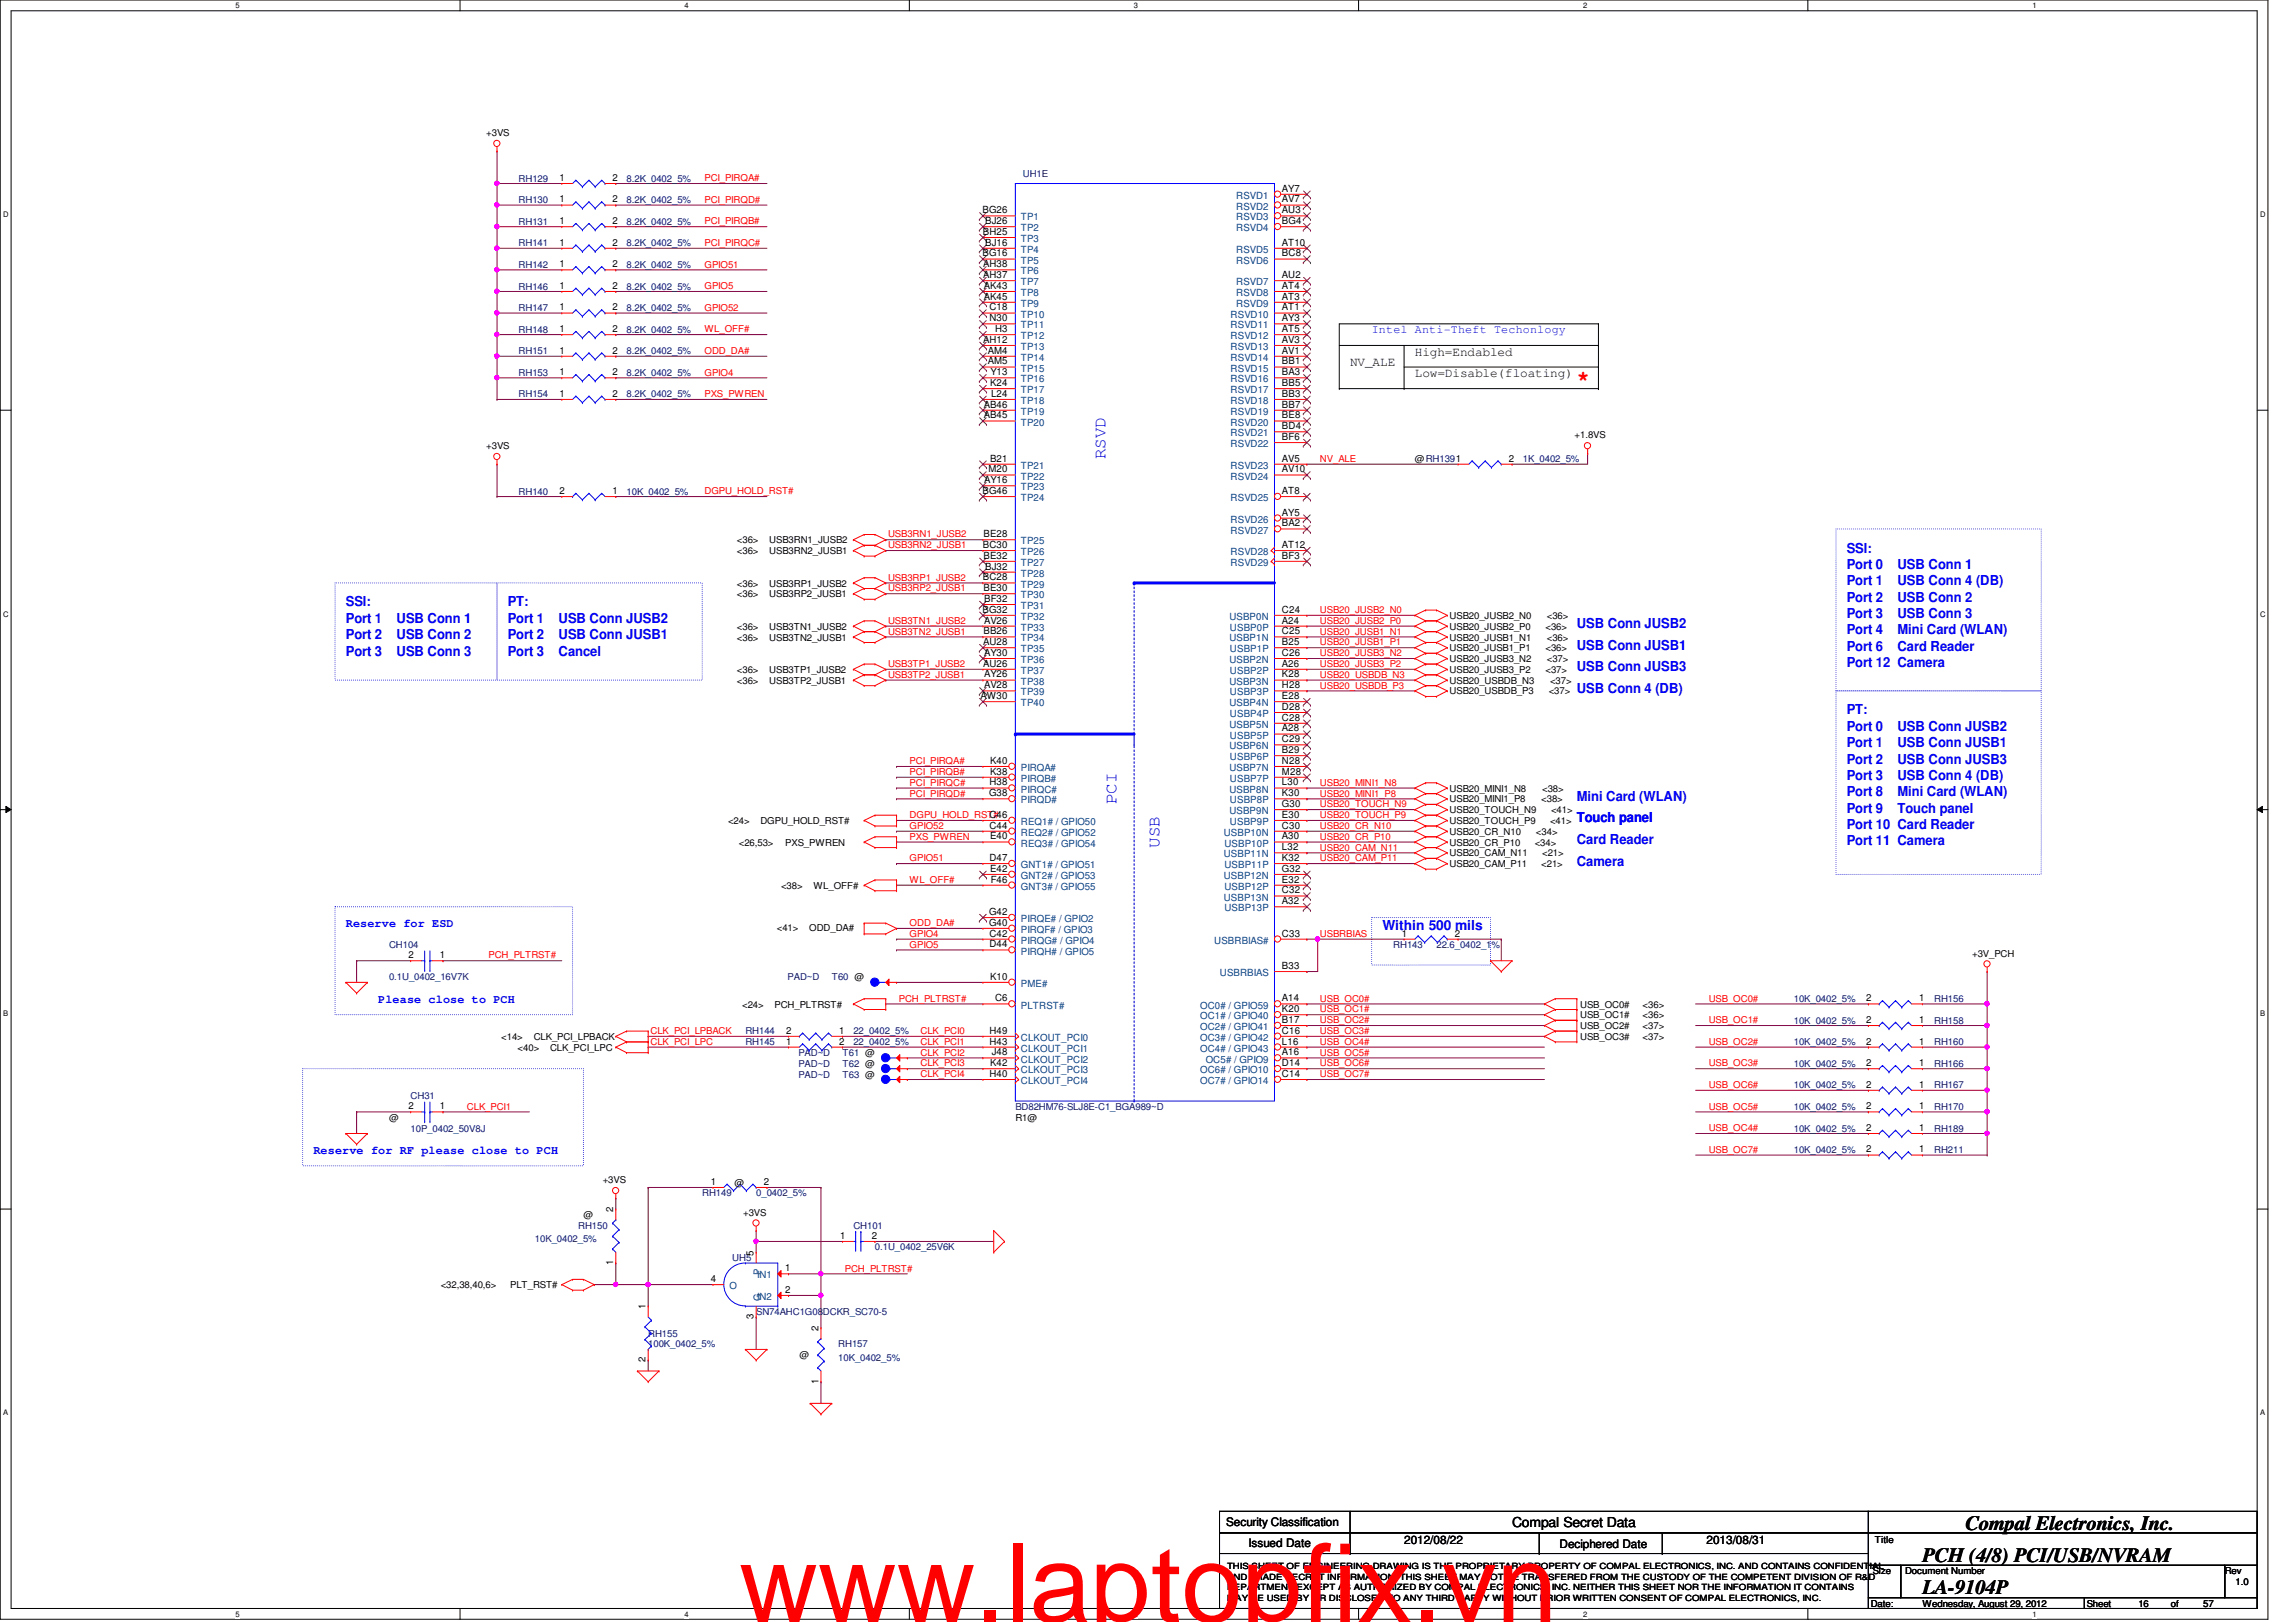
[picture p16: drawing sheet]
<svg xmlns="http://www.w3.org/2000/svg" width="297mm" height="210mm" viewBox="0 0 297 210" stroke-linecap="round" stroke-linejoin="round" font-family="sans-serif">
<defs><g id="words">
<text font-size="14.1" fill="#f00" x="95.6" y="209.9">www.laptopfix.vn</text>
<text font-size="2.8" fill="#f00" x="204" y="49.8">*</text>
<g font-size="2.6">
<text x="254.3" y="198">Compal Electronics, Inc.</text>
<text x="248.7" y="202.1">PCH (4/8) PCI/USB/NVRAM</text>
<text x="248.7" y="206.3">LA-9104P</text>
</g>
<g font-size="2.2" fill="#00f">
<text x="143" y="59.4" transform="rotate(-90 143 59.4)">RSVD</text>
<text x="144.4" y="104.1" transform="rotate(-90 144.4 104.1)">PCI</text>
<text x="150" y="109.7" transform="rotate(-90 150 109.7)">USB</text>
</g>
<g font-size="1.8" fill="#00f">
<text x="238.9" y="71.5">SSI:</text>
<text x="238.9" y="73.6">Port 0</text>
<text x="238.9" y="75.7">Port 1</text>
<text x="238.9" y="77.9">Port 2</text>
<text x="245.5" y="73.6">USB Conn 1</text>
<text x="245.5" y="75.7">USB Conn 4 (DB)</text>
<text x="245.5" y="77.9">USB Conn 2</text>
<text x="44.7" y="80.6">Port 1</text>
<text x="44.7" y="82.7">Port 2</text>
<text x="44.7" y="78.5">SSI:</text>
<text x="51.3" y="80.6">USB Conn 1</text>
<text x="51.3" y="82.7">USB Conn 2</text>
<text x="65.7" y="78.5">PT:</text>
<text x="65.7" y="80.6">Port 1</text>
<text x="65.7" y="82.7">Port 2</text>
<text x="72.3" y="80.6">USB Conn JUSB2</text>
<text x="72.3" y="82.7">USB Conn JUSB1</text>
<text x="204" y="81.3">USB Conn JUSB2</text>
<text x="238.9" y="80">Port 3</text>
<text x="238.9" y="82.1">Port 4</text>
<text x="245.5" y="80">USB Conn 3</text>
<text x="245.5" y="82.1">Mini Card (WLAN)</text>
<text x="44.7" y="84.8">Port 3</text>
<text x="51.3" y="84.8">USB Conn 3</text>
<text x="65.7" y="84.8">Port 3</text>
<text x="72.3" y="84.8">Cancel</text>
<text x="204" y="86.9">USB Conn JUSB3</text>
<text x="204" y="89.7">USB Conn 4 (DB)</text>
<text x="204" y="84.1">USB Conn JUSB1</text>
<text x="238.9" y="84.2">Port 6</text>
<text x="238.9" y="86.3">Port 12 Camera</text>
<text x="245.5" y="84.2">Card Reader</text>
<text x="238.9" y="92.5">PT:</text>
<text x="238.9" y="94.6">Port 0</text>
<text x="245.5" y="94.6">USB Conn JUSB2</text>
<text x="238.9" y="96.7">Port 1</text>
<text x="238.9" y="98.8">Port 2</text>
<text x="238.9" y="100.9">Port 3</text>
<text x="245.5" y="96.7">USB Conn JUSB1</text>
<text x="245.5" y="98.8">USB Conn JUSB3</text>
<text x="245.5" y="100.9">USB Conn 4 (DB)</text>
<text x="204" y="106.4">Touch panel</text>
<text x="204" y="103.6">Mini Card (WLAN)</text>
<text x="238.9" y="103">Port 8</text>
<text x="238.9" y="105.2">Port 9</text>
<text x="238.9" y="107.3">Port 10 Card Reader</text>
<text x="245.5" y="103">Mini Card (WLAN)</text>
<text x="245.5" y="105.2">Touch panel</text>
<text x="204" y="109.2">Card Reader</text>
<text x="204" y="112">Camera</text>
<text x="238.9" y="109.4">Port 11 Camera</text>
<text x="178.9" y="120.4">Within 500 mils</text>
</g>
<text font-size="1.8" x="195.6" y="197.6">Compal Secret Data</text>
<g font-size="1.7">
<text x="174.7" y="47.4">NV_ALE</text>
<text x="183" y="46">High=Endabled</text>
<text x="183" y="48.8">Low=Disable(floating)</text>
</g>
<g font-size="1.5" fill="#00f">
<text x="177.5" y="43.1">Intel Anti-Theft Techonlogy</text>
<text x="44.7" y="120">Reserve for ESD</text>
<text x="48.9" y="129.8">Please close to PCH</text>
<text x="40.6" y="149.4">Reserve for RF please close to PCH</text>
</g>
<g font-size="1.5">
<text x="158.6" y="197.5">Security Classification</text>
<text x="161.5" y="200.2">Issued Date</text>
<text x="181.6" y="199.8">2012/08/22</text>
<text x="201.8" y="200.3">Deciphered Date</text>
<text x="220.8" y="199.8">2013/08/31</text>
</g>
<g font-size="1.3">
<text x="72.4" y="23.4">1</text>
<text x="79.2" y="23.4">2</text>
<text x="72.4" y="26.2">1</text>
<text x="72.4" y="29">1</text>
<text x="79.2" y="26.2">2</text>
<text x="79.2" y="29">2</text>
<text x="127.1" y="27.6">BG26</text>
<text x="127.5" y="29">BJ26</text>
<text x="165.9" y="24.8">AY7</text>
<text x="165.9" y="26.2">AV7</text>
<text x="165.9" y="27.6">AU3</text>
<text x="165.9" y="29">BG4</text>
<text x="72.4" y="31.8">1</text>
<text x="72.4" y="34.6">1</text>
<text x="79.2" y="31.8">2</text>
<text x="79.2" y="34.6">2</text>
<text x="127.1" y="33.2">BG16</text>
<text x="127.2" y="30.4">BH25</text>
<text x="127.2" y="34.6">AH38</text>
<text x="127.2" y="36">AH37</text>
<text x="127.5" y="31.8">BJ16</text>
<text x="165.9" y="31.8">AT10</text>
<text x="165.9" y="33.2">BC8</text>
<text x="165.9" y="36">AU2</text>
<text x="72.4" y="37.4">1</text>
<text x="72.4" y="40.2">1</text>
<text x="79.2" y="37.4">2</text>
<text x="79.2" y="40.2">2</text>
<text x="127.3" y="37.4">AK43</text>
<text x="127.3" y="38.8">AK45</text>
<text x="128" y="41.6">N30</text>
<text x="128" y="40.2">C18</text>
<text x="165.9" y="37.4">AT4</text>
<text x="165.9" y="38.8">AT3</text>
<text x="165.9" y="40.2">AT1</text>
<text x="165.9" y="41.6">AY3</text>
<text x="72.4" y="43">1</text>
<text x="72.4" y="45.8">1</text>
<text x="79.2" y="43">2</text>
<text x="79.2" y="45.8">2</text>
<text x="127.2" y="44.4">AH12</text>
<text x="127.8" y="47.2">AM5</text>
<text x="127.8" y="45.8">AM4</text>
<text x="128.7" y="43">H3</text>
<text x="165.9" y="43">AT5</text>
<text x="165.9" y="44.4">AV3</text>
<text x="165.9" y="45.8">AV1</text>
<text x="165.9" y="47.2">BB1</text>
<text x="72.4" y="51.4">1</text>
<text x="72.4" y="48.6">1</text>
<text x="79.2" y="51.4">2</text>
<text x="79.2" y="48.6">2</text>
<text x="127.3" y="52.7">AB46</text>
<text x="128.1" y="50">K24</text>
<text x="128.1" y="48.6">Y13</text>
<text x="128.2" y="51.4">L24</text>
<text x="165.9" y="50">BB5</text>
<text x="165.9" y="51.4">BB3</text>
<text x="165.9" y="52.7">BB7</text>
<text x="165.9" y="48.6">BA3</text>
<text x="127.3" y="54.1">AB45</text>
<text x="128.1" y="59.7">B21</text>
<text x="165.9" y="59.7">AV5</text>
<text x="165.9" y="54.1">BE8</text>
<text x="165.9" y="55.5">BD4</text>
<text x="165.9" y="56.9">BF6</text>
<text x="195.2" y="59.7">2</text>
<text x="72.4" y="63.9">2</text>
<text x="79.2" y="63.9">1</text>
<text x="127.1" y="63.9">BG46</text>
<text x="127.3" y="62.5">AY16</text>
<text x="127.9" y="61.1">M20</text>
<text x="165.9" y="63.9">AT8</text>
<text x="165.9" y="61.1">AV10</text>
<text x="127.2" y="70.9">BC30</text>
<text x="127.2" y="69.5">BE28</text>
<text x="165.9" y="66.7">AY5</text>
<text x="165.9" y="68.1">BA2</text>
<text x="165.9" y="70.9">AT12</text>
<text x="127.2" y="75.1">BC28</text>
<text x="127.2" y="72.3">BE32</text>
<text x="127.2" y="76.5">BE30</text>
<text x="127.3" y="77.9">BF32</text>
<text x="127.5" y="73.7">BJ32</text>
<text x="165.9" y="72.3">BF3</text>
<text x="127.1" y="79.3">BG32</text>
<text x="127.2" y="83.5">AU28</text>
<text x="127.2" y="82.1">BB26</text>
<text x="127.3" y="80.7">AV26</text>
<text x="165.9" y="79.3">C24</text>
<text x="165.9" y="82.1">C25</text>
<text x="165.9" y="80.7">A24</text>
<text x="165.9" y="83.5">B25</text>
<text x="127.2" y="86.3">AU26</text>
<text x="127.3" y="84.9">AY30</text>
<text x="127.3" y="87.7">AY26</text>
<text x="127.3" y="89.1">AV28</text>
<text x="165.9" y="84.9">C26</text>
<text x="165.9" y="87.7">K28</text>
<text x="165.9" y="86.3">A26</text>
<text x="165.9" y="89.1">H28</text>
<text x="126.9" y="90.5">AW30</text>
<text x="165.9" y="90.5">E28</text>
<text x="165.9" y="93.3">C28</text>
<text x="165.9" y="91.9">D28</text>
<text x="165.9" y="94.7">A28</text>
<text x="128" y="101.6">H38</text>
<text x="128.1" y="98.8">K40</text>
<text x="128.1" y="100.2">K38</text>
<text x="165.9" y="96.1">C29</text>
<text x="165.9" y="98.8">N28</text>
<text x="165.9" y="101.6">L30</text>
<text x="165.9" y="97.5">B29</text>
<text x="165.9" y="100.2">M28</text>
<text x="128" y="103">G38</text>
<text x="128" y="105.8">C46</text>
<text x="128" y="107.2">C44</text>
<text x="165.9" y="104.4">G30</text>
<text x="165.9" y="107.2">C30</text>
<text x="165.9" y="103">K30</text>
<text x="165.9" y="105.8">E30</text>
<text x="128" y="111.4">D47</text>
<text x="128.1" y="108.6">E40</text>
<text x="128.1" y="112.8">E42</text>
<text x="165.9" y="110">L32</text>
<text x="165.9" y="112.8">G32</text>
<text x="165.9" y="108.6">A30</text>
<text x="165.9" y="111.4">K32</text>
<text x="128" y="118.4">G42</text>
<text x="128" y="119.8">G40</text>
<text x="128.2" y="114.2">F46</text>
<text x="165.9" y="115.6">C32</text>
<text x="165.9" y="114.2">E32</text>
<text x="165.9" y="117">A32</text>
<text x="52.8" y="124">2</text>
<text x="56.9" y="124">1</text>
<text x="128" y="121.2">C42</text>
<text x="128" y="122.6">D44</text>
<text x="165.9" y="121.2">C33</text>
<text x="165.9" y="125.4">B33</text>
<text x="181.4" y="121.2">1</text>
<text x="188.2" y="121.2">2</text>
<text x="128.1" y="126.8">K10</text>
<text x="128.7" y="129.6">C6</text>
<text x="165.9" y="129.6">A14</text>
<text x="165.9" y="131">K20</text>
<text x="241.4" y="129.6">2</text>
<text x="248.3" y="129.6">1</text>
<text x="101.7" y="133.8">2</text>
<text x="101.7" y="135.2">1</text>
<text x="108.6" y="133.8">1</text>
<text x="108.6" y="135.2">2</text>
<text x="128" y="133.8">H49</text>
<text x="128" y="135.2">H43</text>
<text x="128.1" y="138">K42</text>
<text x="128.3" y="136.6">J48</text>
<text x="165.9" y="132.4">B17</text>
<text x="165.9" y="133.8">C16</text>
<text x="165.9" y="135.2">L16</text>
<text x="165.9" y="136.6">A16</text>
<text x="165.9" y="138">D14</text>
<text x="241.4" y="135.2">2</text>
<text x="241.4" y="138">2</text>
<text x="241.4" y="132.4">2</text>
<text x="248.3" y="135.2">1</text>
<text x="248.3" y="138">1</text>
<text x="248.3" y="132.4">1</text>
<text x="52.8" y="143.6">2</text>
<text x="56.9" y="143.6">1</text>
<text x="128" y="139.4">H40</text>
<text x="165.9" y="139.4">C14</text>
<text x="241.4" y="140.8">2</text>
<text x="241.4" y="143.6">2</text>
<text x="248.3" y="140.8">1</text>
<text x="248.3" y="143.6">1</text>
<text x="241.4" y="146.3">2</text>
<text x="241.4" y="149.1">2</text>
<text x="248.3" y="146.3">1</text>
<text x="248.3" y="149.1">1</text>
<text x="91.9" y="153.3">1</text>
<text x="98.8" y="153.3">2</text>
<text x="79.3" y="156.9" transform="rotate(-90 79.3 156.9)">2</text>
<text x="108.7" y="160.3">1</text>
<text x="112.8" y="160.3">2</text>
<text x="79.3" y="163.7" transform="rotate(-90 79.3 163.7)">1</text>
<text x="91.9" y="165.9">4</text>
<text x="97.5" y="162.5" transform="rotate(-90 97.5 162.5)">5</text>
<text x="101.6" y="164.5">1</text>
<text x="101.6" y="167.3">2</text>
<text x="83.5" y="169.5" transform="rotate(-90 83.5 169.5)">1</text>
<text x="97.5" y="170.7" transform="rotate(-90 97.5 170.7)">3</text>
<text x="105.9" y="172.3" transform="rotate(-90 105.9 172.3)">2</text>
<text x="83.5" y="176.3" transform="rotate(-90 83.5 176.3)">2</text>
<text x="105.9" y="179.1" transform="rotate(-90 105.9 179.1)">1</text>
</g>
<g font-size="1.3" fill="#004080">
<text x="132.1" y="28.5">TP1</text>
<text x="132.1" y="29.9">TP2</text>
<text x="159.9" y="25.7">RSVD1</text>
<text x="159.9" y="27.1">RSVD2</text>
<text x="159.9" y="28.5">RSVD3</text>
<text x="159.9" y="29.9">RSVD4</text>
<text x="132.1" y="31.3">TP3</text>
<text x="132.1" y="35.5">TP6</text>
<text x="132.1" y="32.7">TP4</text>
<text x="132.1" y="34.1">TP5</text>
<text x="159.9" y="32.7">RSVD5</text>
<text x="159.9" y="34.1">RSVD6</text>
<text x="132.1" y="36.9">TP7</text>
<text x="132.1" y="38.3">TP8</text>
<text x="132.1" y="39.7">TP9</text>
<text x="132.1" y="41.1">TP10</text>
<text x="159.2" y="41.1">RSVD10</text>
<text x="159.9" y="36.9">RSVD7</text>
<text x="159.9" y="38.3">RSVD8</text>
<text x="159.9" y="39.7">RSVD9</text>
<text x="132.1" y="46.7">TP14</text>
<text x="132.1" y="45.3">TP13</text>
<text x="132.1" y="43.9">TP12</text>
<text x="132.1" y="42.5">TP11</text>
<text x="159.2" y="42.5">RSVD11</text>
<text x="159.2" y="43.9">RSVD12</text>
<text x="159.2" y="45.3">RSVD13</text>
<text x="159.2" y="46.7">RSVD14</text>
<text x="132.1" y="49.5">TP16</text>
<text x="132.1" y="50.9">TP17</text>
<text x="132.1" y="52.3">TP18</text>
<text x="132.1" y="53.7">TP19</text>
<text x="132.1" y="48.1">TP15</text>
<text x="159.2" y="50.9">RSVD17</text>
<text x="159.2" y="52.3">RSVD18</text>
<text x="159.2" y="53.7">RSVD19</text>
<text x="159.2" y="48.1">RSVD15</text>
<text x="159.2" y="49.5">RSVD16</text>
<text x="132.1" y="55.1">TP20</text>
<text x="159.2" y="55.1">RSVD20</text>
<text x="159.2" y="56.5">RSVD21</text>
<text x="159.2" y="57.9">RSVD22</text>
<text x="132.1" y="60.7">TP21</text>
<text x="132.1" y="62.1">TP22</text>
<text x="132.1" y="63.5">TP23</text>
<text x="132.1" y="64.9">TP24</text>
<text x="159.2" y="60.7">RSVD23</text>
<text x="159.2" y="64.9">RSVD25</text>
<text x="159.2" y="62.1">RSVD24</text>
<text x="132.1" y="70.4">TP25</text>
<text x="132.1" y="71.8">TP26</text>
<text x="159.2" y="67.6">RSVD26</text>
<text x="159.2" y="69">RSVD27</text>
<text x="159.2" y="71.8">RSVD28</text>
<text x="132.1" y="73.2">TP27</text>
<text x="132.1" y="74.6">TP28</text>
<text x="132.1" y="76">TP29</text>
<text x="132.1" y="77.4">TP30</text>
<text x="159.2" y="73.2">RSVD29</text>
<text x="132.1" y="78.8">TP31</text>
<text x="132.1" y="80.2">TP32</text>
<text x="132.1" y="81.6">TP33</text>
<text x="132.1" y="83">TP34</text>
<text x="159" y="80.2">USBP0N</text>
<text x="159" y="83">USBP1N</text>
<text x="159.1" y="81.6">USBP0P</text>
<text x="132.1" y="84.4">TP35</text>
<text x="132.1" y="85.8">TP36</text>
<text x="132.1" y="87.2">TP37</text>
<text x="132.1" y="88.6">TP38</text>
<text x="159" y="85.8">USBP2N</text>
<text x="159" y="88.6">USBP3N</text>
<text x="159.1" y="84.4">USBP1P</text>
<text x="159.1" y="87.2">USBP2P</text>
<text x="132.1" y="90">TP39</text>
<text x="132.1" y="91.4">TP40</text>
<text x="159" y="91.4">USBP4N</text>
<text x="159" y="94.2">USBP5N</text>
<text x="159.1" y="90">USBP3P</text>
<text x="159.1" y="92.8">USBP4P</text>
<text x="159.1" y="95.6">USBP5P</text>
<text x="132.1" y="99.8">PIRQA#</text>
<text x="132.1" y="101.2">PIRQB#</text>
<text x="159" y="97">USBP6N</text>
<text x="159" y="99.8">USBP7N</text>
<text x="159.1" y="98.4">USBP6P</text>
<text x="159.1" y="101.2">USBP7P</text>
<text x="132.1" y="102.6">PIRQC#</text>
<text x="132.1" y="104">PIRQD#</text>
<text x="132.1" y="106.8">REQ1# / GPIO50</text>
<text x="159" y="102.6">USBP8N</text>
<text x="159" y="105.4">USBP9N</text>
<text x="159.1" y="104">USBP8P</text>
<text x="159.1" y="106.8">USBP9P</text>
<text x="132.1" y="108.2">REQ2# / GPIO52</text>
<text x="132.1" y="109.6">REQ3# / GPIO54</text>
<text x="132.1" y="112.4">GNT1# / GPIO51</text>
<text x="132.1" y="113.7">GNT2# / GPIO53</text>
<text x="158.3" y="108.2">USBP10N</text>
<text x="158.3" y="111">USBP11N</text>
<text x="158.3" y="113.7">USBP12N</text>
<text x="158.4" y="109.6">USBP10P</text>
<text x="158.4" y="112.4">USBP11P</text>
<text x="132.1" y="115.1">GNT3# / GPIO55</text>
<text x="132.1" y="119.3">PIRQE# / GPIO2</text>
<text x="158.3" y="116.5">USBP13N</text>
<text x="158.4" y="115.1">USBP12P</text>
<text x="158.4" y="117.9">USBP13P</text>
<text x="132.1" y="120.7">PIRQF# / GPIO3</text>
<text x="132.1" y="122.1">PIRQG# / GPIO4</text>
<text x="132.1" y="123.5">PIRQH# / GPIO5</text>
<text x="157.1" y="122.1">USBRBIAS#</text>
<text x="132.1" y="127.7">PME#</text>
<text x="132.1" y="130.5">PLTRST#</text>
<text x="155.3" y="130.5">OC0# / GPIO59</text>
<text x="155.3" y="131.9">OC1# / GPIO40</text>
<text x="157.8" y="126.3">USBRBIAS</text>
<text x="132.1" y="134.7">CLKOUT_PCI0</text>
<text x="132.1" y="136.1">CLKOUT_PCI1</text>
<text x="132.1" y="137.5">CLKOUT_PCI2</text>
<text x="155.3" y="133.3">OC2# / GPIO41</text>
<text x="155.3" y="134.7">OC3# / GPIO42</text>
<text x="155.3" y="136.1">OC4# / GPIO43</text>
<text x="156" y="137.5">OC5# / GPIO9</text>
<text x="132.1" y="140.3">CLKOUT_PCI4</text>
<text x="132.1" y="138.9">CLKOUT_PCI3</text>
<text x="155.3" y="138.9">OC6# / GPIO10</text>
<text x="155.3" y="140.3">OC7# / GPIO14</text>
<text x="94.4" y="166.8">O</text>
<text x="98" y="165.4">IN1</text>
<text x="98.4" y="165" transform="rotate(-90 98.4 165)">P</text>
<text x="98" y="168.2">IN2</text>
<text x="98.4" y="168.3" transform="rotate(-90 98.4 168.3)">G</text>
</g>
<g font-size="1.2">
<text x="62.9" y="17.6">+3VS</text>
<text x="62.9" y="58.1">+3VS</text>
<text x="183" y="59.8">@RH1391</text>
<text x="203.7" y="56.7">+1.8VS</text>
<text x="95.3" y="70.3">&lt;36&gt;</text>
<text x="95.3" y="71.7">&lt;36&gt;</text>
<text x="99.5" y="70.3">USB3RN1_JUSB2</text>
<text x="99.5" y="71.7">USB3RN2_JUSB1</text>
<text x="95.3" y="75.9">&lt;36&gt;</text>
<text x="95.3" y="77.3">&lt;36&gt;</text>
<text x="99.5" y="75.9">USB3RP1_JUSB2</text>
<text x="99.5" y="77.3">USB3RP2_JUSB1</text>
<text x="95.3" y="81.5">&lt;36&gt;</text>
<text x="95.3" y="82.9">&lt;36&gt;</text>
<text x="99.5" y="81.5">USB3TN1_JUSB2</text>
<text x="99.5" y="82.9">USB3TN2_JUSB1</text>
<text x="187.5" y="82.9">USB20_JUSB1_N1</text>
<text x="187.5" y="81.5">USB20_JUSB2_P0</text>
<text x="187.5" y="80.1">USB20_JUSB2_N0</text>
<text x="199.9" y="81.5">&lt;36&gt;</text>
<text x="200.1" y="82.9">&lt;36&gt;</text>
<text x="200.1" y="80.1">&lt;36&gt;</text>
<text x="95.3" y="88.5">&lt;36&gt;</text>
<text x="95.3" y="87.1">&lt;36&gt;</text>
<text x="99.5" y="88.5">USB3TP2_JUSB1</text>
<text x="99.5" y="87.1">USB3TP1_JUSB2</text>
<text x="187.5" y="84.3">USB20_JUSB1_P1</text>
<text x="187.5" y="88.5">USB20_USBDB_N3</text>
<text x="187.5" y="89.9">USB20_USBDB_P3</text>
<text x="187.5" y="85.7">USB20_JUSB3_N2</text>
<text x="187.5" y="87.1">USB20_JUSB3_P2</text>
<text x="199.9" y="84.3">&lt;36&gt;</text>
<text x="199.9" y="87.1">&lt;37&gt;</text>
<text x="200.1" y="85.7">&lt;37&gt;</text>
<text x="200.4" y="89.9">&lt;37&gt;</text>
<text x="200.5" y="88.5">&lt;37&gt;</text>
<text x="94.2" y="106.6">&lt;24&gt;</text>
<text x="98.4" y="106.6">DGPU_HOLD_RST#</text>
<text x="187.5" y="102.4">USB20_MINI1_N8</text>
<text x="187.5" y="103.8">USB20_MINI1_P8</text>
<text x="187.5" y="105.2">USB20_TOUCH_N9</text>
<text x="187.5" y="106.6">USB20_TOUCH_P9</text>
<text x="199.4" y="103.8">&lt;38&gt;</text>
<text x="199.5" y="102.4">&lt;38&gt;</text>
<text x="200.5" y="106.6">&lt;41&gt;</text>
<text x="200.7" y="105.2">&lt;41&gt;</text>
<text x="95.6" y="109.4">&lt;26,53&gt;</text>
<text x="101.6" y="109.4">PXS_PWREN</text>
<text x="187.5" y="108">USB20_CR_N10</text>
<text x="187.5" y="109.4">USB20_CR_P10</text>
<text x="187.5" y="110.8">USB20_CAM_N11</text>
<text x="187.5" y="112.2">USB20_CAM_P11</text>
<text x="198.5" y="109.4">&lt;34&gt;</text>
<text x="198.7" y="108">&lt;34&gt;</text>
<text x="199.4" y="112.2">&lt;21&gt;</text>
<text x="199.5" y="110.8">&lt;21&gt;</text>
<text x="101" y="115">&lt;38&gt;</text>
<text x="105.2" y="115">WL_OFF#</text>
<text x="100.5" y="120.4">&lt;41&gt;</text>
<text x="104.7" y="120.4">ODD_DA#</text>
<text x="255.1" y="123.8">+3V_PCH</text>
<text x="96" y="130.4">&lt;24&gt;</text>
<text x="100.2" y="130.4">PCH_PLTRST#</text>
<text x="204.4" y="130.4">USB_OC0#</text>
<text x="204.4" y="131.8">USB_OC1#</text>
<text x="212.5" y="130.4">&lt;36&gt;</text>
<text x="212.5" y="131.8">&lt;36&gt;</text>
<text x="64.9" y="134.6">&lt;14&gt;</text>
<text x="67" y="136">&lt;40&gt;</text>
<text x="69" y="134.6">CLK_PCI_LPBACK</text>
<text x="71.2" y="136">CLK_PCI_LPC</text>
<text x="204.4" y="133.2">USB_OC2#</text>
<text x="204.4" y="134.6">USB_OC3#</text>
<text x="212.5" y="133.2">&lt;37&gt;</text>
<text x="212.5" y="134.6">&lt;37&gt;</text>
<text x="50.3" y="145">@</text>
<text x="131.4" y="145">R1@</text>
<text x="78" y="153.1">+3VS</text>
<text x="95" y="153.4">@</text>
<text x="75.5" y="157.6">@</text>
<text x="96.1" y="157.3">+3VS</text>
<text x="57" y="166.7">&lt;32,38,40,6&gt;</text>
<text x="66" y="166.7">PLT_RST#</text>
<text x="103.4" y="175.8">@</text>
<text x="242.3" y="203.7">Size</text>
<text x="242.6" y="199.6">Title</text>
<text x="246.5" y="203.7">Document Number</text>
<text x="287.8" y="203.7">Rev</text>
<text x="242" y="207.9">Date:</text>
<text x="248.7" y="207.9">Wednesday, August 29, 2012</text>
<text x="270" y="207.9">Sheet</text>
<text x="276.7" y="207.9">16</text>
<text x="280.8" y="207.9">of</text>
<text x="285" y="207.9">57</text>
<text x="289.2" y="205.1">1.0</text>
</g>
<g font-size="1.2" fill="#000080">
<text x="67.1" y="23.5">RH129</text>
<text x="81.1" y="23.5">8.2K_0402_5%</text>
<text x="132.3" y="22.9">UH1E</text>
<text x="67.1" y="26.3">RH130</text>
<text x="67.1" y="29.1">RH131</text>
<text x="81.1" y="26.3">8.2K_0402_5%</text>
<text x="81.1" y="29.1">8.2K_0402_5%</text>
<text x="67.1" y="31.9">RH141</text>
<text x="67.1" y="34.7">RH142</text>
<text x="81.1" y="31.9">8.2K_0402_5%</text>
<text x="81.1" y="34.7">8.2K_0402_5%</text>
<text x="67.1" y="37.5">RH146</text>
<text x="67.1" y="40.3">RH147</text>
<text x="81.1" y="37.5">8.2K_0402_5%</text>
<text x="81.1" y="40.3">8.2K_0402_5%</text>
<text x="67.1" y="43.1">RH148</text>
<text x="67.1" y="45.8">RH151</text>
<text x="81.1" y="43.1">8.2K_0402_5%</text>
<text x="81.1" y="45.8">8.2K_0402_5%</text>
<text x="67.1" y="51.4">RH154</text>
<text x="67.1" y="48.6">RH153</text>
<text x="81.1" y="51.4">8.2K_0402_5%</text>
<text x="81.1" y="48.6">8.2K_0402_5%</text>
<text x="197" y="59.8">1K_0402_5%</text>
<text x="67.1" y="64">RH140</text>
<text x="81.1" y="64">10K_0402_5%</text>
<text x="50.3" y="122.7">CH104</text>
<text x="180.3" y="122.7">RH143</text>
<text x="185.8" y="122.7">22.6_0402_1%</text>
<text x="50.3" y="126.9">0.1U_0402_16V7K</text>
<text x="101.9" y="126.9">PAD~D</text>
<text x="107.6" y="126.9">T60 @</text>
<text x="232.1" y="129.7">10K_0402_5%</text>
<text x="250.2" y="129.7">RH156</text>
<text x="96.4" y="133.9">RH144</text>
<text x="96.4" y="135.3">RH145</text>
<text x="103.3" y="136.7">PAD~D</text>
<text x="109" y="136.7">T61 @</text>
<text x="110.4" y="133.9">22_0402_5%</text>
<text x="110.4" y="135.3">22_0402_5%</text>
<text x="232.1" y="135.3">10K_0402_5%</text>
<text x="232.1" y="132.5">10K_0402_5%</text>
<text x="250.2" y="135.3">RH160</text>
<text x="250.2" y="132.5">RH158</text>
<text x="53.1" y="142.2">CH31</text>
<text x="103.3" y="139.4">PAD~D</text>
<text x="103.3" y="138">PAD~D</text>
<text x="109" y="139.4">T63 @</text>
<text x="109" y="138">T62 @</text>
<text x="131.4" y="143.6">BD82HM76-SLJ8E-C1_BGA989~D</text>
<text x="232.1" y="140.8">10K_0402_5%</text>
<text x="232.1" y="143.6">10K_0402_5%</text>
<text x="232.1" y="138">10K_0402_5%</text>
<text x="250.2" y="140.8">RH167</text>
<text x="250.2" y="143.6">RH170</text>
<text x="250.2" y="138">RH166</text>
<text x="53.1" y="146.4">10P_0402_50V8J</text>
<text x="232.1" y="146.4">10K_0402_5%</text>
<text x="232.1" y="149.2">10K_0402_5%</text>
<text x="250.2" y="146.4">RH189</text>
<text x="250.2" y="149.2">RH211</text>
<text x="90.8" y="154.8">RH149</text>
<text x="97.8" y="154.8">0_0402_5%</text>
<text x="69.2" y="160.7">10K_0402_5%</text>
<text x="74.8" y="159">RH150</text>
<text x="110.4" y="159">CH101</text>
<text x="113.2" y="161.8">0.1U_0402_25V6K</text>
<text x="94.7" y="163.2">UH5</text>
<text x="83.9" y="173">RH155</text>
<text x="97.8" y="170.2">SN74AHC1G08DCKR_SC70-5</text>
<text x="83.9" y="174.4">100K_0402_5%</text>
<text x="108.5" y="174.4">RH157</text>
<text x="108.5" y="176.1">10K_0402_5%</text>
</g>
<g font-size="1.2" fill="#f00">
<text x="91.1" y="23.5">PCI_PIRQA#</text>
<text x="91.1" y="29">PCI_PIRQB#</text>
<text x="91.1" y="26.2">PCI_PIRQD#</text>
<text x="91.1" y="31.8">PCI_PIRQC#</text>
<text x="91.1" y="34.6">GPIO51</text>
<text x="91.1" y="40.2">GPIO52</text>
<text x="91.1" y="37.4">GPIO5</text>
<text x="91.1" y="43">WL_OFF#</text>
<text x="91.1" y="45.8">ODD_DA#</text>
<text x="91.1" y="48.6">GPIO4</text>
<text x="91.1" y="51.4">PXS_PWREN</text>
<text x="170.8" y="59.8">NV_ALE</text>
<text x="91.1" y="64">DGPU_HOLD_RST#</text>
<text x="114.9" y="69.6">USB3RN1_JUSB2</text>
<text x="114.9" y="71">USB3RN2_JUSB1</text>
<text x="114.9" y="75.1">USB3RP1_JUSB2</text>
<text x="114.9" y="76.5">USB3RP2_JUSB1</text>
<text x="114.9" y="80.7">USB3TN1_JUSB2</text>
<text x="114.9" y="82.1">USB3TN2_JUSB1</text>
<text x="170.8" y="82.1">USB20_JUSB1_N1</text>
<text x="170.8" y="83.5">USB20_JUSB1_P1</text>
<text x="170.8" y="80.7">USB20_JUSB2_P0</text>
<text x="170.8" y="79.3">USB20_JUSB2_N0</text>
<text x="114.9" y="87.7">USB3TP2_JUSB1</text>
<text x="114.9" y="86.3">USB3TP1_JUSB2</text>
<text x="170.8" y="89.1">USB20_USBDB_P3</text>
<text x="170.8" y="87.7">USB20_USBDB_N3</text>
<text x="170.8" y="86.3">USB20_JUSB3_P2</text>
<text x="170.8" y="84.9">USB20_JUSB3_N2</text>
<text x="117.7" y="98.9">PCI_PIRQA#</text>
<text x="117.7" y="101.7">PCI_PIRQC#</text>
<text x="117.7" y="100.3">PCI_PIRQB#</text>
<text x="170.8" y="101.7">USB20_MINI1_N8</text>
<text x="117.7" y="103.1">PCI_PIRQD#</text>
<text x="117.7" y="105.9">DGPU_HOLD_RST#</text>
<text x="117.7" y="107.3">GPIO52</text>
<text x="170.8" y="107.3">USB20_CR_N10</text>
<text x="170.8" y="103.1">USB20_MINI1_P8</text>
<text x="170.8" y="104.5">USB20_TOUCH_N9</text>
<text x="170.8" y="105.9">USB20_TOUCH_P9</text>
<text x="117.7" y="111.5">GPIO51</text>
<text x="117.7" y="108.7">PXS_PWREN</text>
<text x="170.8" y="108.7">USB20_CR_P10</text>
<text x="170.8" y="111.5">USB20_CAM_P11</text>
<text x="170.8" y="110.1">USB20_CAM_N11</text>
<text x="117.7" y="119.8">ODD_DA#</text>
<text x="117.7" y="114.3">WL_OFF#</text>
<text x="63.2" y="124">PCH_PLTRST#</text>
<text x="117.7" y="122.6">GPIO5</text>
<text x="117.7" y="121.2">GPIO4</text>
<text x="170.8" y="121.2">USBRBIAS</text>
<text x="116.3" y="129.6">PCH_PLTRST#</text>
<text x="170.8" y="129.6">USB_OC0#</text>
<text x="170.8" y="131">USB_OC1#</text>
<text x="221.1" y="129.6">USB_OC0#</text>
<text x="84.2" y="133.8">CLK_PCI_LPBACK</text>
<text x="84.2" y="135.2">CLK_PCI_LPC</text>
<text x="119.1" y="133.8">CLK_PCI0</text>
<text x="119.1" y="135.2">CLK_PCI1</text>
<text x="119.1" y="136.6">CLK_PCI2</text>
<text x="170.8" y="132.4">USB_OC2#</text>
<text x="170.8" y="136.6">USB_OC5#</text>
<text x="170.8" y="133.8">USB_OC3#</text>
<text x="170.8" y="135.2">USB_OC4#</text>
<text x="221.1" y="132.4">USB_OC1#</text>
<text x="221.1" y="135.2">USB_OC2#</text>
<text x="60.4" y="143.6">CLK_PCI1</text>
<text x="119.1" y="138">CLK_PCI3</text>
<text x="119.1" y="139.4">CLK_PCI4</text>
<text x="170.8" y="139.4">USB_OC7#</text>
<text x="170.8" y="138">USB_OC6#</text>
<text x="221.1" y="138">USB_OC3#</text>
<text x="221.1" y="140.8">USB_OC6#</text>
<text x="221.1" y="143.6">USB_OC5#</text>
<text x="221.1" y="149.2">USB_OC7#</text>
<text x="221.1" y="146.4">USB_OC4#</text>
<text x="109.3" y="164.5">PCH_PLTRST#</text>
</g>
<g font-size="1.1">
<text x="158.7" y="203.1">THIS SHEET OF ENGINEERING DRAWING IS THE PROPRIETARY PROPERTY OF COMPAL ELECTRONICS, INC. AND CONTAINS CONFIDENTIAL</text>
<text x="158.8" y="204.4">AND TRADE SECRET INFORMATION. THIS SHEET MAY NOT BE TRANSFERED FROM THE CUSTODY OF THE COMPETENT DIVISION OF R&amp;D</text>
<text x="158.8" y="205.8">DEPARTMENT EXCEPT AS AUTHORIZED BY COMPAL ELECTRONICS, INC. NEITHER THIS SHEET NOR THE INFORMATION IT CONTAINS</text>
<text x="158.8" y="207.1">MAY BE USED BY OR DISCLOSED TO ANY THIRD PARTY WITHOUT PRIOR WRITTEN CONSENT OF COMPAL ELECTRONICS, INC.</text>
</g>
<g font-size="1">
<text x="30.5" y="1.1">5</text>
<text x="88.6" y="1.1">4</text>
<text x="146.7" y="1.1">3</text>
<text x="204.8" y="1.1">2</text>
<text x="262.9" y="1.1">1</text>
<text x=".4" y="28.1">D</text>
<text x="292.4" y="28.1">D</text>
<text x=".4" y="79.8">C</text>
<text x="292.4" y="79.8">C</text>
<text x=".4" y="131.5">B</text>
<text x="292.4" y="131.5">B</text>
<text x=".4" y="183.2">A</text>
<text x="292.4" y="183.2">A</text>
<text x="30.5" y="209.2">5</text>
<text x="88.6" y="209.2">4</text>
<text x="146.7" y="209.2">3</text>
<text x="204.8" y="209.2">2</text>
<text x="262.9" y="209.2">1</text>
</g>
</g></defs>
<path d="M0 0h293.4v209.5h-293.4zM1.4 1.4h290.6v206.8h-290.6z" fill="none" stroke="#000" stroke-width=".13"/>
<g fill="#fff">
<path d="M30.5 .2h.5v1.1h-.5z"/>
<path d="M30.5 208.3h.5v1.1h-.5z"/>
</g>
<path d="M59.5 0v1.4M59.5 208.2v1.3" fill="none" stroke="#000" stroke-width=".13"/>
<g fill="#fff">
<path d="M88.6 .2h.5v1.1h-.5z"/>
<path d="M88.6 208.3h.5v1.1h-.5z"/>
</g>
<path d="M117.6 0v1.4M117.6 208.2v1.3" fill="none" stroke="#000" stroke-width=".13"/>
<g fill="#fff">
<path d="M146.7 .2h.5v1.1h-.5z"/>
<path d="M146.7 208.3h.5v1.1h-.5z"/>
</g>
<path d="M175.8 0v1.4M175.8 208.2v1.3" fill="none" stroke="#000" stroke-width=".13"/>
<g fill="#fff">
<path d="M204.8 .2h.6v1.1h-.6z"/>
<path d="M204.8 208.3h.6v1.1h-.6z"/>
</g>
<path d="M233.9 0v1.4M233.9 208.2v1.3" fill="none" stroke="#000" stroke-width=".13"/>
<g fill="#fff">
<path d="M262.9 .2h.6v1.1h-.6z"/>
<path d="M262.9 208.3h.6v1.1h-.6z"/>
<path d="M.4 27.2h.7v1.1h-.7z"/>
<path d="M292.4 27.2h.7v1.1h-.7z"/>
<path d="M.4 78.9h.7v1.1h-.7z"/>
<path d="M292.4 78.9h.7v1.1h-.7z"/>
</g>
<path d="M0 53.1h1.4M292 53.1h1.4" fill="none" stroke="#000" stroke-width=".13"/>
<g fill="#fff">
<path d="M.4 130.6h.7v1.1h-.7z"/>
<path d="M292.4 130.6h.6v1.1h-.6z"/>
</g>
<path d="M0 104.8h1.4M.8 104.4l.6 .4-.6 .4zM292 104.8l.7-.4v.8zM292 104.8h1.4" fill="none" stroke="#000" stroke-width=".13"/>
<path d="M.8 104.4l.6 .4-.6 .4zM292 104.8l.7-.4v.8z" fill="#000"/>
<g fill="#fff">
<path d="M.4 182.3h.7v1.1h-.7z"/>
<path d="M292.4 182.3h.6v1.1h-.6z"/>
</g>
<g fill="none" stroke="#000" stroke-width=".13">
<path d="M173.3 50.3h.1M173.3 50.3h33.5M173.3 44.7h33.5M181.6 50.3h.1M181.6 44.7v5.6M181.6 47.5h25.2M206.8 41.9h-33.5v8.4M206.8 41.9h.1M206.8 50.3h.1M206.8 44.7h.1M206.8 47.5h.1M206.8 41.9v8.4"/>
<path d="M0 156.5h1.4M292 156.5h1.4"/>
</g>
<path d="M43.3 75.4h21v12.6h-21zM64.3 75.4h26.5v12.6h-26.5zM237.5 68.5h26.6v20.9h-26.6zM237.5 89.4h26.6v23.8h-26.6zM43.3 117.3h30.8v14h-30.8zM177.5 118.7h15.3v6.2h-15.3zM39.2 138.3h36.3v12.6h-36.3z" fill="none" stroke="#00f" stroke-width=".13" stroke-dasharray="0 .3"/>
<path d="M169.1 125.7h.1M170.5 121.5h11.1M170.5 121.5h.1M170.5 121.5v4.2h-1.4" fill="none" stroke="#800040" stroke-width=".13"/>
<circle cx="170.4" cy="121.5" r=".29" fill="#f0f"/>
<circle cx="170.4" cy="121.5" r=".29" fill="none" stroke="#f0f" stroke-width=".13"/>
<path d="M83.9 166.2h8.3M83.9 166.2h.1M97.8 160.7h.1M97.8 170.4h.1M97.8 160.7v1.4M97.8 170.4v4.2" fill="none" stroke="#800040" stroke-width=".13"/>
<circle cx="83.8" cy="166.2" r=".29" fill="#f0f"/>
<circle cx="83.8" cy="166.2" r=".29" fill="none" stroke="#f0f" stroke-width=".13"/>
<path d="M79.7 166.2h.1M79.7 166.2h4.2M83.9 166.2h.1M83.9 166.2v2.8" fill="none" stroke="#800040" stroke-width=".13"/>
<circle cx="79.6" cy="166.2" r=".29" fill="#f0f"/>
<circle cx="79.6" cy="166.2" r=".29" fill="none" stroke="#f0f" stroke-width=".13"/>
<path d="M169.1 121.5h.1M169.1 121.5h1.4M194.2 121.5h.1M194.2 121.5v2.8M83.9 153.7h8.3M83.9 153.7h.1M83.9 153.7v12.5M83.9 176h.1M83.9 176v1.4M106.2 164.8h11.2M106.2 164.8h.1" fill="none" stroke="#800040" stroke-width=".13"/>
<circle cx="106.2" cy="164.8" r=".29" fill="#f0f"/>
<circle cx="106.2" cy="164.8" r=".29" fill="none" stroke="#f0f" stroke-width=".13"/>
<g fill="none" stroke="#800040" stroke-width=".13">
<path d="M205.4 58.7h.1M205.4 58.7v1.4h-9.8M169.1 60.1h.1M169.1 60.1h19.5M195.6 60.1h.1M116 99.2h11.2M116 99.2h.1M116 103.4h11.2M116 102h11.2M116 100.6h11.2M116 111.8h11.2M116 106.2h11.2"/>
<path d="M116 109h11.2M116 107.6h11.2M116 114.6h11.2M116 103.4h.1M116 102h.1M116 100.6h.1M116 111.8h.1M116 106.2h.1M116 109h.1M116 107.6h.1M116 114.6h.1M83.9 134.1h18.1"/>
<path d="M83.9 135.5h18.1M83.9 134.1h.1M83.9 135.5h.1M109 134.1h18.2M109 135.5h18.2M109 134.1h.1M109 135.5h.1M114.6 129.9h12.6M114.6 129.9h.1M116 127.1h11.2M116 120.1h11.2M116 122.9h11.2"/>
<path d="M116 127.1h.1M116 120.1h.1M116 122.9h.1M117.4 136.9h.1M117.4 138.3h.1M117.4 139.7h.1M117.4 136.9h9.8M117.4 138.3h9.8M117.4 139.7h9.8M169.1 132.7h.1M169.1 129.9h.1M169.1 136.9h.1"/>
<path d="M169.1 134.1h.1M169.1 131.3h.1M169.1 135.5h.1M169.1 139.7h.1M169.1 138.3h.1M169.1 129.9h30.7M169.1 134.1h30.7M169.1 135.5h30.7M169.1 136.9h30.7M169.1 138.3h30.7M169.1 132.7h30.7M169.1 131.3h30.7"/>
<path d="M169.1 139.7h30.7M79.7 155.1h.1M79.7 155.1v1.4M99.2 153.7h7M99.2 153.7h.1M106.2 153.7h.1M106.2 153.7v18.1M76.9 166.2h.1M79.7 163.4h.1M79.7 163.4v2.8h-2.8M102 164.8h.1M102 167.6h.1"/>
<path d="M102 164.8h4.2M102 167.6h4.2M106.2 164.8h.1M106.2 167.6h.1"/>
</g>
<circle cx="106.2" cy="167.6" r=".29" fill="#f0f"/>
<circle cx="106.2" cy="167.6" r=".29" fill="none" stroke="#f0f" stroke-width=".13"/>
<path d="M116 121.5h11.2M116 121.5h.1M188.6 121.5h5.6M188.6 121.5h.1M97.8 160.7h.1M97.8 160.7h11.2M106.2 178.8h.1M106.2 178.8v2.8" fill="none" stroke="#800040" stroke-width=".13"/>
<circle cx="97.8" cy="160.6" r=".29" fill="#f0f"/>
<circle cx="97.8" cy="160.6" r=".29" fill="none" stroke="#f0f" stroke-width=".13"/>
<g fill="none" stroke="#800040" stroke-width=".13">
<path d="M114.6 69.8h12.6M114.6 71.2h12.6M114.6 75.4h12.6M114.6 76.8h12.6M114.6 69.8h.1M114.6 71.2h.1M114.6 75.4h.1M114.6 76.8h.1M169.1 79.6h.1M169.1 79.6h13.9M114.6 82.4h12.6M114.6 81h12.6"/>
<path d="M114.6 88h12.6M114.6 86.6h12.6M114.6 81h.1M114.6 82.4h.1M114.6 88h.1M114.6 86.6h.1M169.1 82.4h.1M169.1 83.8h.1M169.1 81h.1M169.1 89.4h.1M169.1 88h.1M169.1 86.6h.1"/>
<path d="M169.1 85.2h.1M169.1 82.4h13.9M169.1 83.8h13.9M169.1 81h13.9M169.1 89.4h13.9M169.1 88h13.9M169.1 86.6h13.9M169.1 85.2h13.9M169.1 109h.1M169.1 107.6h.1M169.1 102h.1M169.1 103.4h.1"/>
<path d="M169.1 111.8h.1M169.1 110.4h.1M169.1 109h13.9M169.1 107.6h13.9M169.1 102h13.9M169.1 103.4h13.9M169.1 111.8h13.9M169.1 110.4h13.9M248.7 138.3h8.4M257.1 138.3h.1M97.8 159.3h.1M97.8 159.3v1.4"/>
<path d="M248.7 149.5h8.4M257.1 149.5h.1M113.2 160.7h15.4M113.2 160.7h.1"/>
</g>
<circle cx="257.1" cy="138.3" r=".29" fill="#f0f"/>
<circle cx="257.1" cy="138.3" r=".29" fill="none" stroke="#f0f" stroke-width=".13"/>
<g fill="none" stroke="#800040" stroke-width=".13">
<path d="M248.7 129.9h8.4M248.7 132.7h8.4M248.7 135.5h8.4M257.1 129.9h.1M257.1 132.7h.1M257.1 135.5h.1M248.7 141.1h8.4M248.7 143.9h8.4M248.7 146.7h8.4M257.1 141.1h.1M257.1 143.9h.1M257.1 146.7h.1"/>
<path d="M257.1 146.7v2.8"/>
</g>
<circle cx="257.1" cy="146.7" r=".29" fill="#f0f"/>
<circle cx="257.1" cy="146.7" r=".29" fill="none" stroke="#f0f" stroke-width=".13"/>
<path d="M257.1 143.9h.1M257.1 143.9v2.8" fill="none" stroke="#800040" stroke-width=".13"/>
<circle cx="257.1" cy="143.9" r=".29" fill="#f0f"/>
<circle cx="257.1" cy="143.9" r=".29" fill="none" stroke="#f0f" stroke-width=".13"/>
<path d="M257.1 132.7h.1M257.1 132.7v2.8" fill="none" stroke="#800040" stroke-width=".13"/>
<circle cx="257.1" cy="132.7" r=".29" fill="#f0f"/>
<circle cx="257.1" cy="132.7" r=".29" fill="none" stroke="#f0f" stroke-width=".13"/>
<path d="M257.1 141.1h.1M257.1 141.1v2.8" fill="none" stroke="#800040" stroke-width=".13"/>
<circle cx="257.1" cy="141.1" r=".29" fill="#f0f"/>
<circle cx="257.1" cy="141.1" r=".29" fill="none" stroke="#f0f" stroke-width=".13"/>
<path d="M219.4 138.3h22.3M219.4 129.9h22.3M241.7 138.3h.1M241.7 129.9h.1M257.1 129.9h.1M257.1 129.9v2.8M219.4 149.5h22.3M219.4 141.1h22.3M241.7 149.5h.1M241.7 141.1h.1" fill="none" stroke="#800040" stroke-width=".13"/>
<circle cx="257.1" cy="129.9" r=".29" fill="#f0f"/>
<circle cx="257.1" cy="129.9" r=".29" fill="none" stroke="#f0f" stroke-width=".13"/>
<path d="M257.1 138.3h.1M257.1 125.7h.1M257.1 135.5h.1M257.1 125.7v4.2M257.1 135.5v5.6" fill="none" stroke="#800040" stroke-width=".13"/>
<circle cx="257.1" cy="135.5" r=".29" fill="#f0f"/>
<circle cx="257.1" cy="135.5" r=".29" fill="none" stroke="#f0f" stroke-width=".13"/>
<g fill="none" stroke="#800040" stroke-width=".13">
<path d="M64.3 37.7h.1M64.3 26.5h.1M64.3 37.7h8.4M64.3 26.5h8.4M64.3 48.9h.1M64.3 51.7h.1M64.3 40.5h.1M64.3 40.5h8.4M64.3 48.9h8.4M64.3 51.7h8.4M79.7 40.5h.1M79.7 48.9h.1"/>
<path d="M79.7 40.5h19.5M79.7 48.9h19.5M64.3 64.3h.1M64.3 64.3h8.4M79.7 64.3h.1M79.7 64.3h19.5M219.4 132.7h22.3M219.4 135.5h22.3M241.7 132.7h.1M241.7 135.5h.1M219.4 143.9h22.3M219.4 146.7h22.3"/>
<path d="M241.7 143.9h.1M241.7 146.7h.1"/>
</g>
<circle cx="64.3" cy="40.5" r=".29" fill="#f0f"/>
<circle cx="64.3" cy="40.5" r=".29" fill="none" stroke="#f0f" stroke-width=".13"/>
<g fill="none" stroke="#800040" stroke-width=".13">
<path d="M64.3 29.3h.1M64.3 32.1h.1M64.3 34.9h.1M64.3 23.7h.1M64.3 34.9v2.8M64.3 29.3h8.4M64.3 32.1h8.4M64.3 23.7h8.4M64.3 34.9h8.4M79.7 32.1h.1M79.7 29.3h.1M79.7 26.5h.1"/>
<path d="M79.7 23.7h.1M79.7 34.9h.1M79.7 37.7h.1M79.7 29.3h19.5M79.7 32.1h19.5M79.7 26.5h19.5M79.7 23.7h19.5M79.7 34.9h19.5M79.7 37.7h19.5M64.3 43.3h.1M64.3 46.1h.1M64.3 43.3h8.4"/>
<path d="M64.3 46.1h8.4M79.7 51.7h.1M79.7 43.3h.1M79.7 46.1h.1M79.7 51.7h19.5M79.7 43.3h19.5M79.7 46.1h19.5"/>
</g>
<circle cx="64.3" cy="34.9" r=".29" fill="#f0f"/>
<circle cx="64.3" cy="34.9" r=".29" fill="none" stroke="#f0f" stroke-width=".13"/>
<path d="M64.3 43.3h.1M64.3 43.3v2.8" fill="none" stroke="#800040" stroke-width=".13"/>
<circle cx="64.3" cy="43.3" r=".29" fill="#f0f"/>
<circle cx="64.3" cy="43.3" r=".29" fill="none" stroke="#f0f" stroke-width=".13"/>
<path d="M64.3 48.9h.1M64.3 48.9v2.8" fill="none" stroke="#800040" stroke-width=".13"/>
<circle cx="64.3" cy="48.9" r=".29" fill="#f0f"/>
<circle cx="64.3" cy="48.9" r=".29" fill="none" stroke="#f0f" stroke-width=".13"/>
<path d="M64.3 37.7h.1M64.3 37.7v2.8" fill="none" stroke="#800040" stroke-width=".13"/>
<circle cx="64.3" cy="37.7" r=".29" fill="#f0f"/>
<circle cx="64.3" cy="37.7" r=".29" fill="none" stroke="#f0f" stroke-width=".13"/>
<path d="M64.3 32.1h.1M64.3 32.1v2.8" fill="none" stroke="#800040" stroke-width=".13"/>
<circle cx="64.3" cy="32.1" r=".29" fill="#f0f"/>
<circle cx="64.3" cy="32.1" r=".29" fill="none" stroke="#f0f" stroke-width=".13"/>
<path d="M64.3 26.5h.1M64.3 26.5v2.8M64.3 40.5h.1M64.3 40.5v2.8" fill="none" stroke="#800040" stroke-width=".13"/>
<circle cx="64.3" cy="26.5" r=".29" fill="#f0f"/>
<circle cx="64.3" cy="26.5" r=".29" fill="none" stroke="#f0f" stroke-width=".13"/>
<path d="M64.3 23.7h.1M64.3 23.7v2.8" fill="none" stroke="#800040" stroke-width=".13"/>
<circle cx="64.3" cy="23.7" r=".29" fill="#f0f"/>
<circle cx="64.3" cy="23.7" r=".29" fill="none" stroke="#f0f" stroke-width=".13"/>
<path d="M64.3 19.6h.1M64.3 19.6v4.1M64.3 29.3h.1M64.3 29.3v2.8" fill="none" stroke="#800040" stroke-width=".13"/>
<circle cx="64.3" cy="29.3" r=".29" fill="#f0f"/>
<circle cx="64.3" cy="29.3" r=".29" fill="none" stroke="#f0f" stroke-width=".13"/>
<path d="M64.3 46.1h.1M64.3 46.1v2.8" fill="none" stroke="#800040" stroke-width=".13"/>
<circle cx="64.3" cy="46.1" r=".29" fill="#f0f"/>
<circle cx="64.3" cy="46.1" r=".29" fill="none" stroke="#f0f" stroke-width=".13"/>
<g fill="none" stroke="#800040" stroke-width=".13">
<path d="M64.3 60.1h.1M64.3 60.1v4.2M169.1 104.8h.1M169.1 106.2h.1M169.1 104.8h13.9M169.1 106.2h13.9M46.1 124.3h.1M46.1 124.3v2.8M46.1 124.3h7M57.3 124.3h15.4M57.3 124.3h.1M46.1 143.9h.1"/>
<path d="M46.1 143.9v2.8M46.1 143.9h7M57.3 143.9h11.2M57.3 143.9h.1"/>
</g>
<g fill="none" stroke="#f00" stroke-width=".13">
<path d="M64.3 19.6h.1M64.3 19v.6M72.7 32.1h1.4M72.7 37.7h1.4M72.7 34.9h1.4M72.7 32.1h.1M72.7 37.7h.1M72.7 34.9h.1M78.3 32.1h1.4M78.3 37.7h1.4M78.3 34.9h1.4M79.7 32.1h.1"/>
<path d="M79.7 37.7h.1M79.7 34.9h.1M64.3 59.5v.6M205.4 58.7h.1M205.4 58.1v.6M64.3 60.1h.1M110.4 69.8l1.4 .8M110.4 71.2l1.4 .8M110.4 75.4l1.4 .8M110.4 76.8l1.4 .8M110.4 69.8h.1M110.4 71.2h.1"/>
<path d="M110.4 75.4h.1M110.4 76.8h.1M111.8 70.6h1.4M111.8 72h1.4M111.8 76.2h1.4M111.8 77.6h1.4M111.8 69.2h.1M111.8 70.6h.1M111.8 72h.1M111.8 74.8h.1M111.8 76.2h.1M111.8 77.6h.1"/>
<path d="M111.8 69.2h1.4M111.8 74.8h1.4M111.8 69.2l-1.4 .6M111.8 70.6l-1.4 .6M111.8 74.8l-1.4 .6M111.8 76.2l-1.4 .6M113.2 69.2h.1M113.2 70.6h.1M113.2 72h.1M113.2 74.8h.1M113.2 76.2h.1M113.2 77.6h.1"/>
<path d="M113.2 69.2l1.4 .7M113.2 70.6l1.4 .6M113.2 74.8l1.4 .6M113.2 76.2l1.4 .6M114.6 69.8h.1M114.6 71.2h.1M114.6 75.4h.1M114.6 76.8h.1M114.6 69.8l-1.4 .8M114.6 71.2l-1.4 .8M114.6 75.4l-1.4 .8M114.6 76.8l-1.4 .8"/>
<path d="M183 79.6h.1M183 79.6l1.4 .7M184.4 79h1.4M184.4 79h.1M184.4 79l-1.4 .6M185.8 79h.1M185.8 79l1.4 .6M187.2 79.6l-1.4 .7M187.2 79.6h.1M110.4 86.6l1.4 .7M110.4 88l1.4 .7M110.4 81l1.4 .7"/>
<path d="M110.4 82.4l1.4 .7M110.4 81h.1M110.4 82.4h.1M110.4 88h.1M110.4 86.6h.1M111.8 83.1h1.4M111.8 81.7h1.4M111.8 87.3h1.4M111.8 88.7h1.4M111.8 80.3h.1M111.8 81.7h.1M111.8 83.1h.1"/>
<path d="M111.8 87.3h.1M111.8 88.7h.1M111.8 85.9h.1M111.8 80.3h1.4M111.8 85.9h1.4M111.8 80.3l-1.4 .7M111.8 81.7l-1.4 .7M111.8 87.3l-1.4 .7M111.8 85.9l-1.4 .7M113.2 80.3h.1M113.2 81.7h.1M113.2 83.1h.1"/>
<path d="M113.2 87.3h.1M113.2 88.7h.1M113.2 85.9h.1M113.2 80.3l1.4 .7M113.2 81.7l1.4 .7M113.2 87.3l1.4 .7M113.2 85.9l1.4 .7M114.6 81h.1M114.6 82.4h.1M114.6 88h.1M114.6 86.6h.1M114.6 81l-1.4 .7"/>
<path d="M114.6 82.4l-1.4 .7M114.6 88l-1.4 .7M114.6 86.6l-1.4 .7M183 83.8h.1M183 82.4h.1M183 81h.1M183 88h.1M183 89.4h.1M183 85.2h.1M183 86.6h.1M183 83.8l1.4 .7M183 82.4l1.4 .7"/>
<path d="M183 81l1.4 .7M183 88l1.4 .7M183 89.4l1.4 .7M183 85.2l1.4 .7M183 86.6l1.4 .7M184.4 83.1h1.4M184.4 84.5h1.4M184.4 81.7h1.4M184.4 80.3h1.4M184.4 87.3h1.4M184.4 88.7h1.4M184.4 85.9h1.4"/>
<path d="M184.4 83.1h.1M184.4 84.5h.1M184.4 81.7h.1M184.4 80.3h.1M184.4 87.3h.1M184.4 88.7h.1M184.4 90.1h.1M184.4 85.9h.1M184.4 83.1l-1.4 .7M184.4 81.7l-1.4 .7M184.4 80.3l-1.4 .7M184.4 87.3l-1.4 .7"/>
<path d="M184.4 88.7l-1.4 .7M184.4 90.1h1.4M184.4 84.5l-1.4 .7M184.4 85.9l-1.4 .7M185.8 83.1h.1M185.8 84.5h.1M185.8 81.7h.1M185.8 80.3h.1M185.8 87.3h.1M185.8 88.7h.1M185.8 90.1h.1M185.8 85.9h.1"/>
<path d="M185.8 83.1l1.4 .7M185.8 81.7l1.4 .7M185.8 80.3l1.4 .7M185.8 87.3l1.4 .7M185.8 88.7l1.4 .7M185.8 84.5l1.4 .7M185.8 85.9l1.4 .7M187.2 83.8l-1.4 .7M187.2 82.4l-1.4 .7M187.2 81l-1.4 .7M187.2 88l-1.4 .7M187.2 89.4l-1.4 .7"/>
<path d="M187.2 85.2l-1.4 .7M187.2 86.6l-1.4 .7M187.2 83.8h.1M187.2 82.4h.1M187.2 81h.1M187.2 88h.1M187.2 89.4h.1M187.2 85.2h.1M187.2 86.6h.1M111.8 109l1.4 .7M111.8 119.5h.1M111.8 109h.1"/>
<path d="M111.8 114.6h.1M111.8 106.2h.1M111.8 119.5h2.8M111.8 119.5v1.4M111.8 114.6l1.4 .7M111.8 106.2l1.4 .7M113.2 108.3h.1M113.2 109.7h.1M113.2 113.9h.1M113.2 115.3h.1M113.2 105.5h.1M113.2 106.9h.1"/>
<path d="M113.2 108.3h2.8M113.2 113.9l-1.4 .7M113.2 115.3h2.8M113.2 105.5l-1.4 .7M113.2 106.9h2.8M113.2 108.3l-1.4 .7M113.2 109.7h2.8M113.2 113.9h2.8M113.2 105.5h2.8M114.6 119.5h.1M114.6 119.5l1.4 .6M116 108.3h.1"/>
<path d="M116 109.7h.1M116 115.3h.1M116 113.9h.1M116 106.9h.1M116 105.5h.1M116 105.5v1.4M116 108.3v1.4M116 113.9v1.4M183 107.6h.1M183 109h.1M183 110.4h.1M183 111.8h.1"/>
<path d="M183 102h.1M183 103.4h.1M183 104.8h.1M183 106.2h.1M183 107.6l1.4 .7M183 109l1.4 .7M183 110.4l1.4 .7M183 111.8l1.4 .7M183 102l1.4 .7M183 103.4l1.4 .7M183 104.8l1.4 .7M183 106.2l1.4 .7"/>
<path d="M184.4 108.3h1.4M184.4 109.7h1.4M184.4 105.5h1.4M184.4 106.9h1.4M184.4 111.1h1.4M184.4 101.3h1.4M184.4 102.7h1.4M184.4 104.1h1.4M184.4 106.9h.1M184.4 108.3h.1M184.4 109.7h.1M184.4 111.1h.1"/>
<path d="M184.4 112.5h.1M184.4 101.3h.1M184.4 102.7h.1M184.4 104.1h.1M184.4 105.5h.1M184.4 106.9l-1.4 .7M184.4 108.3l-1.4 .7M184.4 109.7l-1.4 .7M184.4 111.1l-1.4 .7M184.4 112.5h1.4M184.4 101.3l-1.4 .7M184.4 102.7l-1.4 .7"/>
<path d="M184.4 104.1l-1.4 .7M184.4 105.5l-1.4 .7M185.8 106.9h.1M185.8 108.3h.1M185.8 109.7h.1M185.8 111.1h.1M185.8 112.5h.1M185.8 101.3h.1M185.8 102.7h.1M185.8 104.1h.1M185.8 105.5h.1M185.8 106.9l1.4 .7"/>
<path d="M185.8 108.3l1.4 .7M185.8 109.7l1.4 .7M185.8 111.1l1.4 .7M185.8 101.3l1.4 .7M185.8 102.7l1.4 .7M185.8 104.1l1.4 .7M185.8 105.5l1.4 .7M187.2 107.6l-1.4 .7M187.2 109l-1.4 .7M187.2 110.4l-1.4 .7M187.2 111.8l-1.4 .7M187.2 102l-1.4 .7"/>
<path d="M187.2 103.4l-1.4 .7M187.2 104.8l-1.4 .7M187.2 106.2l-1.4 .7M187.2 107.6h.1M187.2 109h.1M187.2 110.4h.1M187.2 111.8h.1M187.2 102h.1M187.2 103.4h.1M187.2 104.8h.1M187.2 106.2h.1M44.7 127.1l1.4 1.4"/>
<path d="M44.7 127.1h.1M44.7 127.1h2.8M46.1 128.5h.1M47.5 127.1h.1M47.5 127.1l-1.4 1.4M79.7 134.1h.1M79.7 135.5h.1M79.7 134.1l1.4 .7M79.7 135.5l1.4 .7M81.1 134.8l-1.4 .7M81.1 133.4h2.8M81.1 136.2h2.8"/>
<path d="M81.1 133.4h.1M81.1 134.8h.1M81.1 136.2h.1M81.1 133.4l-1.4 .7M81.1 134.8h2.8M83.9 134.8h.1M83.9 133.4h.1M83.9 136.2h.1M83.9 133.4v2.8M110.4 129.9h.1M110.4 129.9l1.4 .7M111.8 120.9h.1"/>
<path d="M111.8 129.2h.1M111.8 130.6h.1M111.8 130.6h2.8M111.8 129.2l-1.4 .7M111.8 120.9h2.8M111.8 129.2h2.8M114.6 120.9h.1M114.6 130.6h.1M114.6 129.2h.1M114.6 129.2v1.4M116 120.1h.1M116 120.1l-1.4 .8"/>
<path d="M192.8 124.3l1.4 1.4M192.8 124.3h.1M192.8 124.3h2.8M194.2 125.7h.1M195.6 124.3h.1M195.6 124.3l-1.4 1.4M199.8 129.9l1.4 .7M199.8 132.7l1.4 .7M199.8 134.1l1.4 .7M199.8 131.3l1.4 .7M199.8 129.9h.1M199.8 132.7h.1"/>
<path d="M199.8 134.1h.1M199.8 131.3h.1M201.2 130.6h.1M201.2 129.2h.1M201.2 133.4h.1M201.2 132h.1M201.2 134.8h.1M201.2 133.4h2.8M201.2 130.6h2.8M201.2 129.2h2.8M201.2 132h2.8M201.2 129.2l-1.4 .7"/>
<path d="M201.2 132l-1.4 .7M201.2 133.4l-1.4 .7M201.2 130.6l-1.4 .7M201.2 134.8h2.8M204 129.2h.1M204 130.6h.1M204 132h.1M204 133.4h.1M204 134.8h.1M204 129.2v5.6M241.7 135.5h.1M241.7 135.5h1.4"/>
<path d="M247.3 135.5h1.4M248.7 135.5h.1M257.1 125.7h.1M257.1 125.2v.5M44.7 146.7l1.4 1.4M44.7 146.7h.1M44.7 146.7h2.8M46.1 148.1h.1M47.5 146.7h.1M47.5 146.7l-1.4 1.4M53.1 143.9h1.4M53.1 143.9h.1"/>
<path d="M55.9 143.9h1.4M57.3 143.9h.1M79.7 155.1h.1M79.7 154.5v.6M97.8 159.3h.1M97.8 158.7v.6M128.6 159.3h.1M128.6 159.3v2.8M128.6 159.3l1.4 1.4M72.7 166.2l1.4 .8M72.7 166.2h.1M74.1 165.6h.1"/>
<path d="M74.1 167h.1M74.1 165.6h1.4M74.1 167h1.4M74.1 165.6l-1.4 .6M75.5 165.6h.1M75.5 167h.1M75.5 165.6l1.4 .6M76.9 166.2h.1M76.9 166.2l-1.4 .8M82.5 177.4h.1M82.5 177.4h2.8M82.5 177.4l1.4 1.4"/>
<path d="M83.9 178.8h.1M83.9 169h.1M83.9 176h.1M83.9 169v1.4M83.9 174.6v1.4M85.3 177.4h.1M85.3 177.4l-1.4 1.4M96.4 174.6l1.4 1.4M96.4 174.6h.1M96.4 174.6h2.8M97.8 176h.1M99.2 174.6h.1"/>
<path d="M99.2 174.6l-1.4 1.4M128.6 162.1h.1M130 160.7h.1M130 160.7l-1.4 1.4M104.8 181.6l1.4 1.4M104.8 181.6h.1M104.8 181.6h2.8M106.2 183h.1M107.6 181.6h.1M107.6 181.6l-1.4 1.4"/>
<circle cx="64.3" cy="18.6" r=".4"/>
<circle cx="64.3" cy="59.1" r=".4"/>
<circle cx="205.4" cy="57.7" r=".4"/>
<circle cx="257.1" cy="124.7" r=".4"/>
<circle cx="79.6" cy="154.1" r=".4"/>
<circle cx="97.8" cy="158.3" r=".4"/>
</g>
<g fill="none" stroke="#000" stroke-width=".13">
<path d="M157.8 195.6h83.9v2.8h-83.9zM157.8 198.4h83.9v2.6h-83.9zM174.7 198.4h.1M174.7 195.6v5.4M199.1 198.4v2.6M215 198.4v2.6M241.7 195.6h50.3v2.8h-50.3zM241.7 198.4h50.3v4.2h-50.3zM157.8 201h83.9v7.2h-83.9zM174.7 201h.1M199.1 201h.1M215 201h.1"/>
<path d="M241.7 202.6h4.2v4.2h-4.2zM241.7 206.8h28v1.4h-28zM245.9 202.6h41.9v4.2h-41.9zM269.7 206.8h22.3v1.4h-22.3zM287.8 202.6h4.2v4.2h-4.2z"/>
</g>
<g fill="none" stroke="#00f" stroke-width=".13">
<path d="M74.5 31.7h.1M74.5 37.3h.1M74.5 34.5h.1M74.5 31.7l.8 .9M74.5 37.3l.8 .8M74.5 34.5l.8 .8M74.5 31.7l-.4 .4M74.5 37.3l-.4 .4M74.5 34.5l-.4 .4M75.3 32.6h.1M75.3 38.1h.1M75.3 35.3h.1"/>
<path d="M76.2 31.7h.1M76.2 37.3h.1M76.2 34.5h.1M76.2 31.7l.8 .9M76.2 37.3l.8 .8M76.2 34.5l.8 .8M76.2 31.7l-.9 .9M76.2 37.3l-.9 .8M76.2 34.5l-.9 .8M77 32.6h.1M77 38.1h.1M77 35.3h.1"/>
<path d="M77.8 31.7l-.8 .9M77.8 37.3l-.8 .8M77.8 34.5l-.8 .8M77.8 31.7h.1M77.8 37.3h.1M77.8 34.5h.1M77.8 31.7l.5 .4M77.8 37.3l.5 .4M77.8 34.5l.5 .4M78.3 32.1h.1M78.3 37.7h.1M78.3 34.9h.1"/>
<path d="M243.1 135.5h.1M243.5 135.1h.1M243.5 135.1l-.4 .4M243.5 135.1l.9 .8M244.4 135.9h.1M245.2 135.1l.8 .8M245.2 135.1h.1M245.2 135.1l-.8 .8M246 135.9h.1M246.9 135.1l.4 .4M246.9 135.1h.1M246.9 135.1l-.9 .8"/>
<path d="M54.5 143.9h.4M54.9 145.2h.1M54.9 143.9h.1M54.9 142.6v2.6M55.6 143.9h.3M55.6 143.9h.1M55.6 145.2h.1M55.6 142.6v2.6M83.4 171.7h.1M83.4 173.4h.1M83.4 171.7l.9 .9M83.4 173.4l.9 .8"/>
<path d="M83.9 174.6h.1M83.9 170.4l.4 .5M84.3 170.9h.1M84.3 172.6h.1M84.3 174.2h.1M84.3 170.9l-.9 .8M84.3 172.6l-.9 .8M84.3 174.2l-.4 .4"/>
</g>
<circle cx="114.6" cy="136.9" r=".54" fill="#00f"/>
<g fill="none" stroke="#00f" stroke-width=".13">
<path d="M115.1 136.9h.9M115.1 136.9h.1"/>
<circle cx="114.6" cy="136.9" r=".54"/>
</g>
<path d="M116 136.9l.4-.4v.8z" fill="#f00"/>
<g fill="none" stroke="#f00" stroke-width=".13">
<path d="M72.7 26.5h1.4M72.7 26.5h.1M78.3 26.5h1.4M79.7 26.5h.1M72.7 43.3h1.4M72.7 51.7h1.4M72.7 43.3h.1M72.7 51.7h.1M78.3 43.3h1.4M78.3 51.7h1.4M79.7 43.3h.1M79.7 51.7h.1"/>
<path d="M102 134.1h1.4M102 134.1h.1M107.6 134.1h1.4M109 134.1h.1M116 136.9l.4-.4v.8zM116 136.9h1.4M117.4 136.9h.1M241.7 146.7h.1M241.7 141.1h.1M241.7 146.7h1.4M241.7 141.1h1.4M247.3 146.7h1.4"/>
<path d="M247.3 141.1h1.4M248.7 146.7h.1M248.7 141.1h.1"/>
</g>
<g fill="none" stroke="#00f" stroke-width=".13">
<path d="M74.5 26.1h.1M74.5 26.1l.8 .9M74.5 26.1l-.4 .4M75.3 27h.1M76.2 26.1h.1M76.2 26.1l.8 .9M76.2 26.1l-.9 .9M77 27h.1M77.8 26.1l-.8 .9M77.8 26.1h.1M77.8 26.1l.5 .4M78.3 26.5h.1"/>
<path d="M131.4 23.7h33.5v118.8h-33.5zM74.5 42.9h.1M74.5 51.3h.1M74.5 42.9l.8 .8M74.5 51.3l.8 .8M74.5 42.9l-.4 .4M74.5 51.3l-.4 .4M75.3 43.7h.1M75.3 52.1h.1M76.2 42.9h.1M76.2 51.3h.1M76.2 42.9l.8 .8"/>
<path d="M76.2 51.3l.8 .8M76.2 42.9l-.9 .8M76.2 51.3l-.9 .8M77 43.7h.1M77 52.1h.1M77.8 42.9l-.8 .8M77.8 51.3l-.8 .8M77.8 42.9h.1M77.8 51.3h.1M77.8 42.9l.5 .4M77.8 51.3l.5 .4M78.3 43.3h.1"/>
<path d="M78.3 51.7h.1M103.4 134.1h.1M103.8 133.7l.9 .8M103.8 133.7h.1M103.8 133.7l-.4 .4M104.7 134.5h.1M105.5 133.7l.8 .8M105.5 133.7h.1M105.5 133.7l-.8 .8M106.3 134.5h.1M107.2 133.7l.4 .4M107.2 133.7h.1"/>
<path d="M107.2 133.7l-.9 .8M243.1 146.7h.1M243.1 141.1h.1M243.5 146.3h.1M243.5 140.7h.1M243.5 146.3l-.4 .4M243.5 140.7l-.4 .4M243.5 146.3l.9 .8M243.5 140.7l.9 .8M244.4 147.1h.1M244.4 141.5h.1M245.2 146.3l.8 .8"/>
<path d="M245.2 140.7l.8 .8M245.2 146.3h.1M245.2 140.7h.1M245.2 146.3l-.8 .8M245.2 140.7l-.8 .8M246 147.1h.1M246 141.5h.1M246.9 146.3l.4 .4M246.9 140.7l.4 .4M246.9 146.3h.1M246.9 140.7h.1M246.9 146.3l-.9 .8"/>
<path d="M246.9 140.7l-.9 .8"/>
</g>
<path d="M146.7 95v47.5M146.7 142.5h.1" fill="none" stroke="#00f" stroke-width=".13" stroke-dasharray=".3 .3"/>
<path d="M146.7 75.4h18.2" fill="none" stroke="#00f" stroke-width=".38"/>
<circle cx="146.7" cy="75.4" r=".19" fill="#00f"/>
<path d="M131.4 95h15.3" fill="none" stroke="#00f" stroke-width=".38"/>
<circle cx="131.4" cy="95" r=".19" fill="#00f"/>
<path d="M146.7 75.4v21M146.7 96.4h.1" fill="none" stroke="#00f" stroke-width=".13" stroke-dasharray=".3 .3"/>
<path d="M164.9 60.1h4.2M169.1 60.1h.1" fill="none" stroke="#f00" stroke-width=".13"/>
<circle cx="165.3" cy="25.1" r=".4" fill="#fff"/>
<g fill="none" stroke="#f00" stroke-width=".13">
<path d="M165.7 25.1h3.4M169.1 25.1h.1"/>
<circle cx="165.3" cy="25.1" r=".4"/>
</g>
<path d="M168.6 25.6h.1M168.7 24.7l.8 .9M169.5 24.7l-.9 .9M169.5 25.6h.1" fill="none" stroke="#804000" stroke-width=".13"/>
<circle cx="165.3" cy="26.5" r=".4" fill="#fff"/>
<g fill="none" stroke="#f00" stroke-width=".13">
<path d="M165.7 26.5h3.4M169.1 26.5h.1"/>
<circle cx="165.3" cy="26.5" r=".4"/>
</g>
<path d="M168.6 27h.1M168.7 26.1l.8 .9M169.5 26.1l-.9 .9M169.5 27h.1" fill="none" stroke="#804000" stroke-width=".13"/>
<circle cx="165.3" cy="27.9" r=".4" fill="#fff"/>
<g fill="none" stroke="#f00" stroke-width=".13">
<path d="M165.7 27.9h3.4M169.1 27.9h.1"/>
<circle cx="165.3" cy="27.9" r=".4"/>
</g>
<path d="M168.6 28.4h.1M168.7 27.5l.8 .9M169.5 27.5l-.9 .9M169.5 28.4h.1" fill="none" stroke="#804000" stroke-width=".13"/>
<circle cx="165.3" cy="29.3" r=".4" fill="#fff"/>
<g fill="none" stroke="#f00" stroke-width=".13">
<path d="M164.9 32.1h4.2M164.9 33.5h4.2M164.9 36.3h4.2M164.9 37.7h4.2M164.9 39.1h4.2M165.7 29.3h3.4M169.1 29.3h.1M169.1 32.1h.1M169.1 33.5h.1M169.1 36.3h.1M169.1 37.7h.1M169.1 39.1h.1"/>
<path d="M164.9 50.3h4.2M164.9 51.7h4.2M164.9 53.1h4.2M164.9 54.5h4.2M164.9 55.9h4.2M164.9 57.3h4.2M164.9 40.5h4.2M164.9 41.9h4.2M164.9 43.3h4.2M164.9 44.7h4.2M164.9 46.1h4.2M164.9 47.5h4.2"/>
<path d="M164.9 48.9h4.2M169.1 50.3h.1M169.1 51.7h.1M169.1 53.1h.1M169.1 54.5h.1M169.1 55.9h.1M169.1 57.3h.1M169.1 40.5h.1M169.1 41.9h.1M169.1 43.3h.1M169.1 44.7h.1M169.1 46.1h.1"/>
<path d="M169.1 47.5h.1M169.1 48.9h.1"/>
<circle cx="165.3" cy="29.3" r=".4"/>
</g>
<g fill="none" stroke="#804000" stroke-width=".13">
<path d="M168.6 29.8h.1M168.6 32.6h.1M168.6 34h.1M168.6 36.8h.1M168.6 38.2h.1M168.6 39.6h.1M168.7 28.9l.8 .9M168.7 31.7l.8 .9M168.7 33.1l.8 .9M168.7 35.9l.8 .9M168.7 37.3l.8 .9M168.7 38.7l.8 .9"/>
<path d="M169.5 28.9l-.9 .9M169.5 31.7l-.9 .9M169.5 33.1l-.9 .9M169.5 35.9l-.9 .9M169.5 37.3l-.9 .9M169.5 38.7l-.9 .9M169.5 29.8h.1M169.5 32.6h.1M169.5 34h.1M169.5 36.8h.1M169.5 38.2h.1M169.5 39.6h.1"/>
<path d="M168.6 50.8h.1M168.6 52.2h.1M168.6 53.6h.1M168.6 54.9h.1M168.6 56.3h.1M168.6 57.7h.1M168.6 41h.1M168.6 42.4h.1M168.6 43.8h.1M168.6 45.2h.1M168.6 46.6h.1M168.6 48h.1"/>
<path d="M168.6 49.4h.1M168.7 49.9l.8 .9M168.7 51.3l.8 .9M168.7 52.7l.8 .9M168.7 54.1l.8 .8M168.7 55.5l.8 .8M168.7 56.9l.8 .8M168.7 40.1l.8 .9M168.7 41.5l.8 .9M168.7 42.9l.8 .9M168.7 44.3l.8 .9M168.7 45.7l.8 .9"/>
<path d="M168.7 47.1l.8 .9M168.7 48.5l.8 .9M169.5 49.9l-.9 .9M169.5 51.3l-.9 .9M169.5 52.7l-.9 .9M169.5 54.1l-.9 .8M169.5 55.5l-.9 .8M169.5 56.9l-.9 .8M169.5 40.1l-.9 .9M169.5 41.5l-.9 .9M169.5 42.9l-.9 .9M169.5 44.3l-.9 .9"/>
<path d="M169.5 45.7l-.9 .9M169.5 47.1l-.9 .9M169.5 48.5l-.9 .9M169.5 50.8h.1M169.5 52.2h.1M169.5 53.6h.1M169.5 54.9h.1M169.5 56.3h.1M169.5 57.7h.1M169.5 41h.1M169.5 42.4h.1M169.5 43.8h.1"/>
<path d="M169.5 45.2h.1M169.5 46.6h.1M169.5 48h.1M169.5 49.4h.1"/>
</g>
<circle cx="165.3" cy="64.2" r=".4" fill="#fff"/>
<g fill="none" stroke="#f00" stroke-width=".13">
<path d="M164.9 61.5h4.2M165.7 64.3h3.4M169.1 64.3h.1M169.1 61.5h.1"/>
<circle cx="165.3" cy="64.2" r=".4"/>
</g>
<path d="M168.6 64.7h.1M168.6 61.9h.1M168.7 63.8l.8 .9M168.7 61l.8 .9M169.5 63.8l-.9 .9M169.5 61l-.9 .9M169.5 64.7h.1M169.5 61.9h.1" fill="none" stroke="#804000" stroke-width=".13"/>
<circle cx="165.3" cy="67" r=".4" fill="#fff"/>
<g fill="none" stroke="#f00" stroke-width=".13">
<path d="M165.7 67.1h3.4M169.1 67.1h.1"/>
<circle cx="165.3" cy="67" r=".4"/>
</g>
<path d="M168.6 67.5h.1M168.7 66.6l.8 .9M169.5 66.6l-.9 .9M169.5 67.5h.1" fill="none" stroke="#804000" stroke-width=".13"/>
<circle cx="165.3" cy="68.4" r=".4" fill="#fff"/>
<g fill="none" stroke="#f00" stroke-width=".13">
<path d="M164.5 71.2h.1M164.5 72.6h.1M164.5 71.2l.4 .5M164.5 72.6l.4 .5M164.9 71.7h.1M164.9 73.1h.1M164.9 70.8l-.4 .4M164.9 71.2h4.2M164.9 72.2l-.4 .4M164.9 72.6h4.2M165.7 68.5h3.4M169.1 68.5h.1"/>
<path d="M169.1 71.2h.1M169.1 72.6h.1"/>
<circle cx="165.3" cy="68.4" r=".4"/>
</g>
<path d="M168.6 68.9h.1M168.6 71.7h.1M168.6 73.1h.1M168.7 68l.8 .9M168.7 70.8l.8 .9M168.7 72.2l.8 .9M169.5 68l-.9 .9M169.5 70.8l-.9 .9M169.5 72.2l-.9 .9M169.5 68.9h.1M169.5 71.7h.1M169.5 73.1h.1" fill="none" stroke="#804000" stroke-width=".13"/>
<circle cx="130.9" cy="99.2" r=".4" fill="#fff"/>
<g fill="none" stroke="#f00" stroke-width=".13">
<path d="M127.2 99.2h.1M127.2 99.2h3.3"/>
<circle cx="130.9" cy="99.2" r=".4"/>
</g>
<circle cx="130.9" cy="100.6" r=".4" fill="#fff"/>
<g fill="none" stroke="#f00" stroke-width=".13">
<path d="M127.2 100.6h.1M127.2 100.6h3.3"/>
<circle cx="130.9" cy="100.6" r=".4"/>
</g>
<circle cx="130.9" cy="102" r=".4" fill="#fff"/>
<g fill="none" stroke="#f00" stroke-width=".13">
<path d="M127.2 102h.1M127.2 102h3.3"/>
<circle cx="130.9" cy="102" r=".4"/>
</g>
<circle cx="130.9" cy="103.4" r=".4" fill="#fff"/>
<g fill="none" stroke="#f00" stroke-width=".13">
<path d="M127.2 103.4h.1M127.2 103.4h3.3"/>
<circle cx="130.9" cy="103.4" r=".4"/>
</g>
<circle cx="130.9" cy="106.1" r=".4" fill="#fff"/>
<g fill="none" stroke="#f00" stroke-width=".13">
<path d="M127.2 106.2h.1M127.2 106.2h3.3"/>
<circle cx="130.9" cy="106.1" r=".4"/>
</g>
<circle cx="130.9" cy="107.5" r=".4" fill="#fff"/>
<g fill="none" stroke="#f00" stroke-width=".13">
<path d="M127.2 107.6h.1M127.2 107.6h3.3"/>
<circle cx="130.9" cy="107.5" r=".4"/>
</g>
<circle cx="130.9" cy="108.9" r=".4" fill="#fff"/>
<g fill="none" stroke="#f00" stroke-width=".13">
<path d="M127.2 109h.1M127.2 109h3.3"/>
<circle cx="130.9" cy="108.9" r=".4"/>
</g>
<circle cx="130.9" cy="111.7" r=".4" fill="#fff"/>
<g fill="none" stroke="#f00" stroke-width=".13">
<path d="M127.2 111.8h.1M127.2 111.8h3.3"/>
<circle cx="130.9" cy="111.7" r=".4"/>
</g>
<circle cx="130.9" cy="113.1" r=".4" fill="#fff"/>
<g fill="none" stroke="#f00" stroke-width=".13">
<path d="M127.2 113.2h.1M127.2 113.2h3.3"/>
<circle cx="130.9" cy="113.1" r=".4"/>
</g>
<path d="M126.7 113.6h.1M126.7 112.7l.9 .9M127.6 112.7l-.9 .9M127.6 113.6h.1" fill="none" stroke="#804000" stroke-width=".13"/>
<circle cx="130.9" cy="114.5" r=".4" fill="#fff"/>
<g fill="none" stroke="#f00" stroke-width=".13">
<path d="M127.2 114.6h.1M127.2 114.6h3.3"/>
<circle cx="130.9" cy="114.5" r=".4"/>
</g>
<circle cx="130.9" cy="118.7" r=".4" fill="#fff"/>
<g fill="none" stroke="#f00" stroke-width=".13">
<path d="M127.2 118.7h.1M127.2 118.7h3.3"/>
<circle cx="130.9" cy="118.7" r=".4"/>
</g>
<path d="M126.7 119.2h.1M126.7 118.3l.9 .9M127.6 118.3l-.9 .9M127.6 119.2h.1" fill="none" stroke="#804000" stroke-width=".13"/>
<circle cx="130.9" cy="120.1" r=".4" fill="#fff"/>
<g fill="none" stroke="#f00" stroke-width=".13">
<path d="M127.2 120.1h.1M127.2 120.1h3.3"/>
<circle cx="130.9" cy="120.1" r=".4"/>
</g>
<circle cx="130.9" cy="121.5" r=".4" fill="#fff"/>
<g fill="none" stroke="#f00" stroke-width=".13">
<path d="M127.2 121.5h.1M127.2 121.5h3.3"/>
<circle cx="130.9" cy="121.5" r=".4"/>
</g>
<circle cx="130.9" cy="122.9" r=".4" fill="#fff"/>
<g fill="none" stroke="#f00" stroke-width=".13">
<path d="M164.9 79.6h4.2M169.1 79.6h.1M164.9 81h4.2M164.9 82.4h4.2M164.9 83.8h4.2M164.9 85.2h4.2M164.9 86.6h4.2M164.9 88h4.2M164.9 89.4h4.2M164.9 90.8h4.2M164.9 92.2h4.2M164.9 93.6h4.2"/>
<path d="M164.9 95h4.2M164.9 96.4h4.2M164.9 97.8h4.2M164.9 99.2h4.2M169.1 81h.1M169.1 82.4h.1M169.1 83.8h.1M169.1 85.2h.1M169.1 86.6h.1M169.1 88h.1M169.1 89.4h.1M169.1 90.8h.1"/>
<path d="M169.1 92.2h.1M169.1 93.6h.1M169.1 95h.1M169.1 96.4h.1M169.1 97.8h.1M169.1 99.2h.1M164.9 100.6h4.2M164.9 102h4.2M164.9 103.4h4.2M164.9 104.8h4.2M164.9 106.2h4.2M164.9 107.6h4.2"/>
<path d="M164.9 109h4.2M164.9 110.4h4.2M164.9 111.8h4.2M164.9 113.2h4.2M164.9 114.6h4.2M164.9 116h4.2M164.9 117.3h4.2M169.1 100.6h.1M169.1 102h.1M169.1 103.4h.1M169.1 104.8h.1M169.1 106.2h.1"/>
<path d="M169.1 107.6h.1M169.1 109h.1M169.1 110.4h.1M169.1 111.8h.1M169.1 113.2h.1M169.1 114.6h.1M169.1 116h.1M169.1 117.3h.1M127.2 122.9h.1M127.2 122.9h3.3"/>
<circle cx="130.9" cy="122.9" r=".4"/>
</g>
<g fill="none" stroke="#804000" stroke-width=".13">
<path d="M168.6 91.3h.1M168.6 92.7h.1M168.6 94.1h.1M168.6 95.5h.1M168.6 96.9h.1M168.6 98.3h.1M168.6 99.7h.1M168.7 90.4l.8 .9M168.7 91.8l.8 .9M168.7 93.2l.8 .9M168.7 94.6l.8 .9M168.7 96l.8 .9"/>
<path d="M168.7 97.4l.8 .9M168.7 98.8l.8 .9M169.5 90.4l-.9 .9M169.5 91.8l-.9 .9M169.5 93.2l-.9 .9M169.5 94.6l-.9 .9M169.5 96l-.9 .9M169.5 97.4l-.9 .9M169.5 98.8l-.9 .9M169.5 91.3h.1M169.5 92.7h.1M169.5 94.1h.1"/>
<path d="M169.5 95.5h.1M169.5 96.9h.1M169.5 98.3h.1M169.5 99.7h.1M168.6 101h.1M168.6 113.6h.1M168.6 115h.1M168.6 116.4h.1M168.6 117.8h.1M168.7 100.2l.8 .8M168.7 112.7l.8 .9M168.7 114.1l.8 .9"/>
<path d="M168.7 115.5l.8 .9M168.7 116.9l.8 .9M169.5 100.2l-.9 .8M169.5 112.7l-.9 .9M169.5 114.1l-.9 .9M169.5 115.5l-.9 .9M169.5 116.9l-.9 .9M169.5 101h.1M169.5 113.6h.1M169.5 115h.1M169.5 116.4h.1M169.5 117.8h.1"/>
</g>
<circle cx="130.9" cy="127.1" r=".4" fill="#fff"/>
<g fill="none" stroke="#f00" stroke-width=".13">
<path d="M127.2 127.1h.1M127.2 134.1h.1M127.2 135.5h.1M127.2 136.9h.1M127.2 134.1h4.2M127.2 135.5h4.2M127.2 136.9h4.2M127.2 127.1h3.3M131.4 134.5h.1M131.4 135.9h.1M131.4 137.3h.1M131.4 133.7l.4 .4"/>
<path d="M131.4 135.1l.4 .4M131.4 136.5l.4 .4M131.8 134.1h.1M131.8 135.5h.1M131.8 136.9h.1M131.8 134.1l-.4 .4M131.8 135.5l-.4 .4M131.8 136.9l-.4 .4"/>
<circle cx="130.9" cy="127.1" r=".4"/>
</g>
<circle cx="165.3" cy="121.5" r=".4" fill="#fff"/>
<g fill="none" stroke="#f00" stroke-width=".13">
<path d="M164.9 125.7h4.2M165.7 121.5h3.4M169.1 121.5h.1M169.1 125.7h.1"/>
<circle cx="165.3" cy="121.5" r=".4"/>
</g>
<circle cx="165.3" cy="129.9" r=".4" fill="#fff"/>
<g fill="none" stroke="#f00" stroke-width=".13">
<path d="M165.7 129.9h3.4M169.1 129.9h.1"/>
<circle cx="165.3" cy="129.9" r=".4"/>
</g>
<circle cx="165.3" cy="131.3" r=".4" fill="#fff"/>
<g fill="none" stroke="#f00" stroke-width=".13">
<path d="M165.7 131.3h3.4M169.1 131.3h.1"/>
<circle cx="165.3" cy="131.3" r=".4"/>
</g>
<circle cx="165.3" cy="132.7" r=".4" fill="#fff"/>
<g fill="none" stroke="#f00" stroke-width=".13">
<path d="M165.7 132.7h3.4M169.1 132.7h.1"/>
<circle cx="165.3" cy="132.7" r=".4"/>
</g>
<circle cx="165.3" cy="134.1" r=".4" fill="#fff"/>
<g fill="none" stroke="#f00" stroke-width=".13">
<path d="M165.7 134.1h3.4M169.1 134.1h.1"/>
<circle cx="165.3" cy="134.1" r=".4"/>
</g>
<circle cx="165.3" cy="135.5" r=".4" fill="#fff"/>
<g fill="none" stroke="#f00" stroke-width=".13">
<path d="M165.7 135.5h3.4M169.1 135.5h.1"/>
<circle cx="165.3" cy="135.5" r=".4"/>
</g>
<circle cx="165.3" cy="136.9" r=".4" fill="#fff"/>
<g fill="none" stroke="#f00" stroke-width=".13">
<path d="M165.7 136.9h3.4M169.1 136.9h.1"/>
<circle cx="165.3" cy="136.9" r=".4"/>
</g>
<circle cx="165.3" cy="138.3" r=".4" fill="#fff"/>
<g fill="none" stroke="#f00" stroke-width=".13">
<path d="M165.7 138.3h3.4M169.1 138.3h.1"/>
<circle cx="165.3" cy="138.3" r=".4"/>
</g>
<circle cx="165.3" cy="139.7" r=".4" fill="#fff"/>
<g fill="none" stroke="#f00" stroke-width=".13">
<path d="M127.2 139.7h.1M127.2 138.3h.1M127.2 139.7h4.2M127.2 138.3h4.2M131.4 138.7h.1M131.4 139.3l.4 .4M131.4 137.9l.4 .4M131.8 139.7h.1M131.8 138.3h.1M131.8 139.7l-.4 .4M131.8 138.3l-.4 .4M165.7 139.7h3.4"/>
<path d="M169.1 139.7h.1M131.4 140.1h.1"/>
<circle cx="165.3" cy="139.7" r=".4"/>
</g>
<circle cx="130.9" cy="129.9" r=".4" fill="#fff"/>
<g fill="none" stroke="#f00" stroke-width=".13">
<path d="M72.7 23.7h1.4M72.7 23.7h.1M78.3 23.7h1.4M79.7 23.7h.1M127.2 27.9h.1M127.2 29.3h.1M127.2 30.7h.1M127.2 34.9h.1M127.2 36.3h.1M127.2 37.7h.1M127.2 39.1h.1M127.2 32.1h.1"/>
<path d="M127.2 33.5h.1M127.2 27.9h4.2M127.2 29.3h4.2M127.2 30.7h4.2M127.2 34.9h4.2M127.2 36.3h4.2M127.2 37.7h4.2M127.2 39.1h4.2M127.2 32.1h4.2M127.2 33.5h4.2M72.7 40.5h1.4M72.7 40.5h.1"/>
<path d="M78.3 40.5h1.4M79.7 40.5h.1M127.2 48.9h.1M127.2 50.3h.1M127.2 51.7h.1M127.2 53.1h.1M127.2 54.5h.1M127.2 47.5h.1M127.2 46.1h.1M127.2 44.7h.1M127.2 43.3h.1M127.2 41.9h.1"/>
<path d="M127.2 40.5h.1M127.2 48.9h4.2M127.2 50.3h4.2M127.2 51.7h4.2M127.2 53.1h4.2M127.2 54.5h4.2M127.2 47.5h4.2M127.2 46.1h4.2M127.2 44.7h4.2M127.2 43.3h4.2M127.2 41.9h4.2M127.2 40.5h4.2"/>
<path d="M72.7 64.3h1.4M72.7 64.3h.1M78.3 64.3h1.4M79.7 64.3h.1M127.2 60.1h.1M127.2 61.5h.1M127.2 62.9h.1M127.2 69.8h.1M127.2 71.2h.1M127.2 72.6h.1M127.2 74h.1M127.2 75.4h.1"/>
<path d="M127.2 76.8h.1M127.2 78.2h.1M127.2 79.6h.1M127.2 64.3h.1M127.2 60.1h4.2M127.2 61.5h4.2M127.2 62.9h4.2M127.2 69.8h4.2M127.2 71.2h4.2M127.2 72.6h4.2M127.2 74h4.2M127.2 75.4h4.2"/>
<path d="M127.2 76.8h4.2M127.2 78.2h4.2M127.2 79.6h4.2M127.2 64.3h4.2M188.6 60.1h1.4M188.6 60.1h.1M194.2 60.1h1.4M195.6 60.1h.1M127.2 81h.1M127.2 82.4h.1M127.2 83.8h.1M127.2 85.2h.1"/>
<path d="M127.2 86.6h.1M127.2 88h.1M127.2 89.4h.1M127.2 90.8h.1M127.2 81h4.2M127.2 82.4h4.2M127.2 83.8h4.2M127.2 85.2h4.2M127.2 86.6h4.2M127.2 88h4.2M127.2 89.4h4.2M127.2 90.8h4.2"/>
<path d="M127.2 129.9h.1M127.2 129.9h3.3M79.7 156.5h.1M79.7 156.5v1.4M241.7 143.9h.1M241.7 143.9h1.4M247.3 143.9h1.4M248.7 143.9h.1M79.7 163.4h.1M79.7 162.1v1.3M106.2 178.8h.1M106.2 171.8h.1"/>
<path d="M106.2 171.8v1.4M106.2 177.4v1.4M109 160.7h1.4M109 160.7h.1M111.8 160.7h1.4M113.2 160.7h.1"/>
<circle cx="130.9" cy="129.9" r=".4"/>
</g>
<g fill="none" stroke="#804000" stroke-width=".13">
<path d="M126.7 28.4h.1M126.7 29.8h.1M126.7 31.2h.1M126.7 35.4h.1M126.7 36.8h.1M126.7 38.2h.1M126.7 39.6h.1M126.7 32.6h.1M126.7 34h.1M126.7 27.5l.9 .9M126.7 28.9l.9 .9M126.7 30.3l.9 .9"/>
<path d="M126.7 34.5l.9 .9M126.7 35.9l.9 .9M126.7 37.3l.9 .9M126.7 38.7l.9 .9M126.7 31.7l.9 .9M126.7 33.1l.9 .9M127.6 27.5l-.9 .9M127.6 28.9l-.9 .9M127.6 30.3l-.9 .9M127.6 34.5l-.9 .9M127.6 35.9l-.9 .9M127.6 37.3l-.9 .9"/>
<path d="M127.6 38.7l-.9 .9M127.6 31.7l-.9 .9M127.6 33.1l-.9 .9M127.6 28.4h.1M127.6 29.8h.1M127.6 31.2h.1M127.6 35.4h.1M127.6 36.8h.1M127.6 38.2h.1M127.6 39.6h.1M127.6 32.6h.1M127.6 34h.1"/>
<path d="M126.7 49.4h.1M126.7 50.8h.1M126.7 52.2h.1M126.7 53.6h.1M126.7 54.9h.1M126.7 48h.1M126.7 46.6h.1M126.7 45.2h.1M126.7 43.8h.1M126.7 42.4h.1M126.7 41h.1M126.7 48.5l.9 .9"/>
<path d="M126.7 49.9l.9 .9M126.7 51.3l.9 .9M126.7 52.7l.9 .9M126.7 54.1l.9 .8M126.7 59.6l.9 .9M126.7 47.1l.9 .9M126.7 45.7l.9 .9M126.7 44.3l.9 .9M126.7 42.9l.9 .9M126.7 41.5l.9 .9M126.7 40.1l.9 .9M127.6 48.5l-.9 .9"/>
<path d="M127.6 49.9l-.9 .9M127.6 51.3l-.9 .9M127.6 52.7l-.9 .9M127.6 54.1l-.9 .8M127.6 59.6l-.9 .9M127.6 47.1l-.9 .9M127.6 45.7l-.9 .9M127.6 44.3l-.9 .9M127.6 42.9l-.9 .9M127.6 41.5l-.9 .9M127.6 40.1l-.9 .9M127.6 49.4h.1"/>
<path d="M127.6 50.8h.1M127.6 52.2h.1M127.6 53.6h.1M127.6 54.9h.1M127.6 48h.1M127.6 46.6h.1M127.6 45.2h.1M127.6 43.8h.1M127.6 42.4h.1M127.6 41h.1M126.7 60.5h.1M126.7 61.9h.1"/>
<path d="M126.7 63.3h.1M126.7 73.1h.1M126.7 74.5h.1M126.7 78.7h.1M126.7 64.7h.1M126.7 61l.9 .9M126.7 62.4l.9 .9M126.7 72.2l.9 .9M126.7 73.6l.9 .9M126.7 77.8l.9 .9M126.7 79.2l.9 .9M126.7 63.8l.9 .9"/>
<path d="M127.6 61l-.9 .9M127.6 62.4l-.9 .9M127.6 72.2l-.9 .9M127.6 73.6l-.9 .9M127.6 77.8l-.9 .9M127.6 79.2l-.9 .9M127.6 63.8l-.9 .9M127.6 60.5h.1M127.6 61.9h.1M127.6 63.3h.1M127.6 73.1h.1M127.6 74.5h.1"/>
<path d="M127.6 78.7h.1M127.6 64.7h.1M126.7 80.1h.1M126.7 84.3h.1M126.7 85.7h.1M126.7 89.9h.1M126.7 91.3h.1M126.7 83.4l.9 .9M126.7 84.8l.9 .9M126.7 89l.9 .9M126.7 90.4l.9 .9M127.6 83.4l-.9 .9"/>
<path d="M127.6 84.8l-.9 .9M127.6 89l-.9 .9M127.6 90.4l-.9 .9M127.6 80.1h.1M127.6 84.3h.1M127.6 85.7h.1M127.6 89.9h.1M127.6 91.3h.1"/>
</g>
<g fill="none" stroke="#00f" stroke-width=".13">
<path d="M74.5 23.3h.1M74.5 23.3l.8 .9M74.5 23.3l-.4 .4M75.3 24.2h.1M76.2 23.3h.1M76.2 23.3l.8 .9M76.2 23.3l-.9 .9M77 24.2h.1M77.8 23.3l-.8 .9M77.8 23.3h.1M77.8 23.3l.5 .4M78.3 23.7h.1"/>
<path d="M74.5 40.1h.1M74.5 40.1l.8 .8M74.5 40.1l-.4 .4M75.3 40.9h.1M76.2 40.1h.1M76.2 40.1l.8 .8M76.2 40.1l-.9 .8M77 40.9h.1M77.8 40.1l-.8 .8M77.8 40.1h.1M77.8 40.1l.5 .4M78.3 40.5h.1"/>
<path d="M190.5 59.6l-.5 .5M190.5 59.6h.1M190.5 59.6l.8 .9M192.1 59.6h.1M192.1 59.6l.9 .9M192.1 59.6l-.8 .9M193.8 59.6h.1M193.8 59.6l.4 .5M193.8 59.6l-.8 .9M74.1 64.3h.1M74.5 63.8h.1M74.5 63.8l-.4 .5"/>
<path d="M74.5 63.8l.8 .9M75.3 64.7h.1M76.2 63.8l.8 .9M76.2 63.8h.1M76.2 63.8l-.9 .9M77 64.7h.1M77.8 63.8l.5 .5M77.8 63.8h.1M77.8 63.8l-.8 .9M191.3 60.5h.1M193 60.5h.1M194.2 60.1h.1"/>
<path d="M79.2 160h.1M79.2 158.3h.1M79.2 160l.9 .8M79.2 158.3l.9 .8M79.7 157.9h.1M79.7 157.9l-.5 .4M80.1 159.1l-.9 .9M80.1 159.1h.1M110.7 159.4h.1M110.7 159.4v2.5M111.4 159.4h.1M111.4 159.4v2.5"/>
<path d="M243.1 143.9h.1M243.5 143.5h.1M243.5 143.5l-.4 .4M243.5 143.5l.9 .8M244.4 144.3h.1M245.2 143.5l.8 .8M245.2 143.5h.1M245.2 143.5l-.8 .8M246 144.3h.1M246.9 143.5l.4 .4M246.9 143.5h.1M246.9 143.5l-.9 .8"/>
<path d="M79.2 161.6l.5 .5M79.2 161.6h.1M80.1 160.8l-.9 .8M80.1 160.8h.1M105.8 177h.1M105.8 175.3h.1M105.8 173.7h.1M105.8 177l.4 .4M105.8 175.3l.8 .8M105.8 173.7l.8 .8M106.2 173.2l-.4 .5M106.2 173.2h.1"/>
<path d="M106.6 176.1l-.8 .9M106.6 174.5l-.8 .8M106.6 176.1h.1M106.6 174.5h.1M110.4 160.7h.3M110.7 160.7h.1M111.4 160.7h.1M111.4 160.7h.4"/>
</g>
<circle cx="114.6" cy="139.7" r=".54" fill="#00f"/>
<g fill="none" stroke="#00f" stroke-width=".13">
<path d="M115.1 139.7h.9M115.1 139.7h.1"/>
<circle cx="114.6" cy="139.7" r=".54"/>
</g>
<path d="M116.4 139.3v.8l-.4-.4z" fill="#f00"/>
<path d="M72.7 29.3h1.4M72.7 29.3h.1M78.3 29.3h1.4M79.7 29.3h.1M72.7 48.9h1.4M72.7 48.9h.1M78.3 48.9h1.4M79.7 48.9h.1M116 139.7h1.4M116.4 139.3v.8l-.4-.4zM117.4 139.7h.1" fill="none" stroke="#f00" stroke-width=".13"/>
<g fill="none" stroke="#00f" stroke-width=".13">
<path d="M74.5 28.9h.1M74.5 28.9l.8 .9M74.5 28.9l-.4 .4M75.3 29.8h.1M76.2 28.9h.1M76.2 28.9l.8 .9M76.2 28.9l-.9 .9M77 29.8h.1M77.8 28.9l-.8 .9M77.8 28.9h.1M77.8 28.9l.5 .4M78.3 29.3h.1"/>
<path d="M74.5 48.5h.1M74.5 48.5l.8 .8M74.5 48.5l-.4 .4M75.3 49.3h.1M76.2 48.5h.1M76.2 48.5l.8 .8M76.2 48.5l-.9 .8M77 49.3h.1M77.8 48.5l-.8 .8M77.8 48.5h.1M77.8 48.5l.5 .4M78.3 48.9h.1"/>
<path d="M96.4 163.4h.1M96.4 163.4a2.77 2.77 0 0 0-2.8 2.8 2.77 2.77 0 0 0 2.8 2.8M96.4 169h.1M96.4 163.4h4.2v5.6M96.4 169h4.2M100.6 169h.1"/>
</g>
<path d="M100.6 164.8l.4-.4v.9z" fill="#f00"/>
<path d="M100.6 164.8l.4-.4v.9zM100.6 164.8h1.4M102 164.8h.1" fill="none" stroke="#f00" stroke-width=".13"/>
<path d="M101 167.2v.9l-.4-.5z" fill="#f00"/>
<path d="M92.2 166.2h1.4M92.2 166.2h.1M97.8 170.4h.1M97.8 162.1h.1M97.8 162.1v1.3M97.8 169v1.4M100.6 167.6h1.4M101 167.2v.9l-.4-.5zM102 167.6h.1" fill="none" stroke="#f00" stroke-width=".13"/>
<circle cx="113.2" cy="127.1" r=".54" fill="#00f"/>
<g fill="none" stroke="#00f" stroke-width=".13">
<path d="M113.7 127.1h.1M113.7 127.1h.9"/>
<circle cx="113.2" cy="127.1" r=".54"/>
</g>
<path d="M114.6 127.1l.4-.4v.9z" fill="#f00"/>
<g fill="none" stroke="#f00" stroke-width=".13">
<path d="M72.7 46.1h1.4M72.7 46.1h.1M78.3 46.1h1.4M79.7 46.1h.1M53.1 124.3h1.4M53.1 124.3h.1M55.9 124.3h1.4M57.3 124.3h.1M114.6 127.1l.4-.4v.9zM114.6 127.1h1.4M116 127.1h.1M92.2 153.7h1.4"/>
<path d="M92.2 153.7h.1M97.8 153.7h1.4M99.2 153.7h.1"/>
</g>
<g fill="none" stroke="#00f" stroke-width=".13">
<path d="M74.5 45.7h.1M74.5 45.7l.8 .8M74.5 45.7l-.4 .4M75.3 46.5h.1M76.2 45.7h.1M76.2 45.7l.8 .8M76.2 45.7l-.9 .8M77 46.5h.1M77.8 45.7l-.8 .8M77.8 45.7h.1M77.8 45.7l.5 .4M78.3 46.1h.1"/>
<path d="M54.5 124.3h.4M54.9 125.6h.1M54.9 124.3h.1M54.9 123.1v2.5M55.6 124.3h.3M55.6 124.3h.1M55.6 125.6h.1M55.6 123.1v2.5M94.1 153.2l-.5 .5M94.1 153.2h.1M94.1 153.2l.8 .9M94.9 154.1h.1"/>
<path d="M95.8 153.2h.1M95.8 153.2l.8 .9M95.8 153.2l-.9 .9M96.6 154.1h.1M97.4 153.2h.1M97.4 153.2l.4 .5M97.4 153.2l-.8 .9M97.8 153.7h.1"/>
</g>
<circle cx="114.6" cy="138.3" r=".54" fill="#00f"/>
<g fill="none" stroke="#00f" stroke-width=".13">
<path d="M115.1 138.3h.9M115.1 138.3h.1"/>
<circle cx="114.6" cy="138.3" r=".54"/>
</g>
<path d="M116.4 137.9v.8l-.4-.4z" fill="#f00"/>
<g fill="none" stroke="#f00" stroke-width=".13">
<path d="M102 135.5h1.4M102 135.5h.1M107.6 135.5h1.4M109 135.5h.1M116 138.3h1.4M116.4 137.9v.8l-.4-.4zM117.4 138.3h.1M181.6 121.5h.1M181.6 121.5h1.4M187.2 121.5h1.4M188.6 121.5h.1M241.7 129.9h.1"/>
<path d="M241.7 138.3h.1M241.7 132.7h.1M241.7 138.3h1.4M241.7 129.9h1.4M241.7 132.7h1.4M247.3 138.3h1.4M247.3 129.9h1.4M247.3 132.7h1.4M248.7 129.9h.1M248.7 138.3h.1M248.7 132.7h.1M241.7 149.5h.1"/>
<path d="M241.7 149.5h1.4M247.3 149.5h1.4M248.7 149.5h.1"/>
</g>
<g fill="none" stroke="#00f" stroke-width=".13">
<path d="M103.8 135.1l-.4 .4M103.8 135.1h.1M103.8 135.1l.9 .8M104.7 135.9h.1M105.5 135.1h.1M105.5 135.1l.8 .8M105.5 135.1l-.8 .8M106.3 135.9h.1M107.2 135.1l-.9 .8M107.2 135.1h.1M107.2 135.1l.4 .4M107.6 135.5h.1"/>
<path d="M183.5 121.1l-.5 .4M183.5 121.1h.1M183.5 121.1l.8 .9M184.3 122h.1M185.2 121.1l-.9 .9M185.2 121.1h.1M185.2 121.1l.8 .9M186 122h.1M186.8 121.1h.1M186.8 121.1l.4 .4M186.8 121.1l-.8 .9M187.2 121.5h.1"/>
<path d="M243.1 129.9h.1M243.1 138.3h.1M243.1 132.7h.1M243.5 129.5h.1M243.5 137.9h.1M243.5 132.3h.1M243.5 129.5l-.4 .4M243.5 137.9l-.4 .4M243.5 132.3l-.4 .4M243.5 129.5l.9 .8M243.5 137.9l.9 .8M243.5 132.3l.9 .8"/>
<path d="M244.4 130.3h.1M244.4 138.7h.1M244.4 133.1h.1M245.2 129.5l.8 .8M245.2 137.9l.8 .8M245.2 132.3l.8 .8M245.2 129.5h.1M245.2 137.9h.1M245.2 132.3h.1M245.2 129.5l-.8 .8M245.2 137.9l-.8 .8M245.2 132.3l-.8 .8"/>
<path d="M246 130.3h.1M246 138.7h.1M246 133.1h.1M246.9 129.5l.4 .4M246.9 137.9l.4 .4M246.9 132.3l.4 .4M246.9 129.5h.1M246.9 137.9h.1M246.9 132.3h.1M246.9 129.5l-.9 .8M246.9 137.9l-.9 .8M246.9 132.3l-.9 .8"/>
<path d="M243.1 149.5h.1M243.5 149.1h.1M243.5 149.1l-.4 .4M243.5 149.1l.9 .8M244.4 149.9h.1M245.2 149.1l.8 .8M245.2 149.1h.1M245.2 149.1l-.8 .8M246 149.9h.1M246.9 149.1l.4 .4M246.9 149.1h.1M246.9 149.1l-.9 .8"/>
</g>
<circle cx="170.4" cy="121.5" r=".29" fill="#f0f"/>
<circle cx="170.4" cy="121.5" r=".29" fill="none" stroke="#f0f" stroke-width=".13"/>
<circle cx="83.8" cy="166.2" r=".29" fill="#f0f"/>
<circle cx="83.8" cy="166.2" r=".29" fill="none" stroke="#f0f" stroke-width=".13"/>
<circle cx="79.6" cy="166.2" r=".29" fill="#f0f"/>
<circle cx="79.6" cy="166.2" r=".29" fill="none" stroke="#f0f" stroke-width=".13"/>
<circle cx="106.2" cy="164.8" r=".29" fill="#f0f"/>
<circle cx="106.2" cy="164.8" r=".29" fill="none" stroke="#f0f" stroke-width=".13"/>
<circle cx="106.2" cy="167.6" r=".29" fill="#f0f"/>
<circle cx="106.2" cy="167.6" r=".29" fill="none" stroke="#f0f" stroke-width=".13"/>
<circle cx="97.8" cy="160.6" r=".29" fill="#f0f"/>
<circle cx="97.8" cy="160.6" r=".29" fill="none" stroke="#f0f" stroke-width=".13"/>
<circle cx="257.1" cy="138.3" r=".29" fill="#f0f"/>
<circle cx="257.1" cy="138.3" r=".29" fill="none" stroke="#f0f" stroke-width=".13"/>
<circle cx="257.1" cy="146.7" r=".29" fill="#f0f"/>
<circle cx="257.1" cy="146.7" r=".29" fill="none" stroke="#f0f" stroke-width=".13"/>
<circle cx="257.1" cy="143.9" r=".29" fill="#f0f"/>
<circle cx="257.1" cy="143.9" r=".29" fill="none" stroke="#f0f" stroke-width=".13"/>
<circle cx="257.1" cy="132.7" r=".29" fill="#f0f"/>
<circle cx="257.1" cy="132.7" r=".29" fill="none" stroke="#f0f" stroke-width=".13"/>
<circle cx="257.1" cy="141.1" r=".29" fill="#f0f"/>
<circle cx="257.1" cy="141.1" r=".29" fill="none" stroke="#f0f" stroke-width=".13"/>
<circle cx="257.1" cy="129.9" r=".29" fill="#f0f"/>
<circle cx="257.1" cy="129.9" r=".29" fill="none" stroke="#f0f" stroke-width=".13"/>
<circle cx="257.1" cy="135.5" r=".29" fill="#f0f"/>
<circle cx="257.1" cy="135.5" r=".29" fill="none" stroke="#f0f" stroke-width=".13"/>
<circle cx="64.3" cy="40.5" r=".29" fill="#f0f"/>
<circle cx="64.3" cy="40.5" r=".29" fill="none" stroke="#f0f" stroke-width=".13"/>
<circle cx="64.3" cy="34.9" r=".29" fill="#f0f"/>
<circle cx="64.3" cy="34.9" r=".29" fill="none" stroke="#f0f" stroke-width=".13"/>
<circle cx="64.3" cy="43.3" r=".29" fill="#f0f"/>
<circle cx="64.3" cy="43.3" r=".29" fill="none" stroke="#f0f" stroke-width=".13"/>
<circle cx="64.3" cy="48.9" r=".29" fill="#f0f"/>
<circle cx="64.3" cy="48.9" r=".29" fill="none" stroke="#f0f" stroke-width=".13"/>
<circle cx="64.3" cy="37.7" r=".29" fill="#f0f"/>
<circle cx="64.3" cy="37.7" r=".29" fill="none" stroke="#f0f" stroke-width=".13"/>
<circle cx="64.3" cy="32.1" r=".29" fill="#f0f"/>
<circle cx="64.3" cy="32.1" r=".29" fill="none" stroke="#f0f" stroke-width=".13"/>
<circle cx="64.3" cy="26.5" r=".29" fill="#f0f"/>
<circle cx="64.3" cy="26.5" r=".29" fill="none" stroke="#f0f" stroke-width=".13"/>
<circle cx="64.3" cy="23.7" r=".29" fill="#f0f"/>
<circle cx="64.3" cy="23.7" r=".29" fill="none" stroke="#f0f" stroke-width=".13"/>
<circle cx="64.3" cy="29.3" r=".29" fill="#f0f"/>
<circle cx="64.3" cy="29.3" r=".29" fill="none" stroke="#f0f" stroke-width=".13"/>
<circle cx="64.3" cy="46.1" r=".29" fill="#f0f"/>
<circle cx="64.3" cy="46.1" r=".29" fill="none" stroke="#f0f" stroke-width=".13"/>
<use href="#words"/>
</svg>
